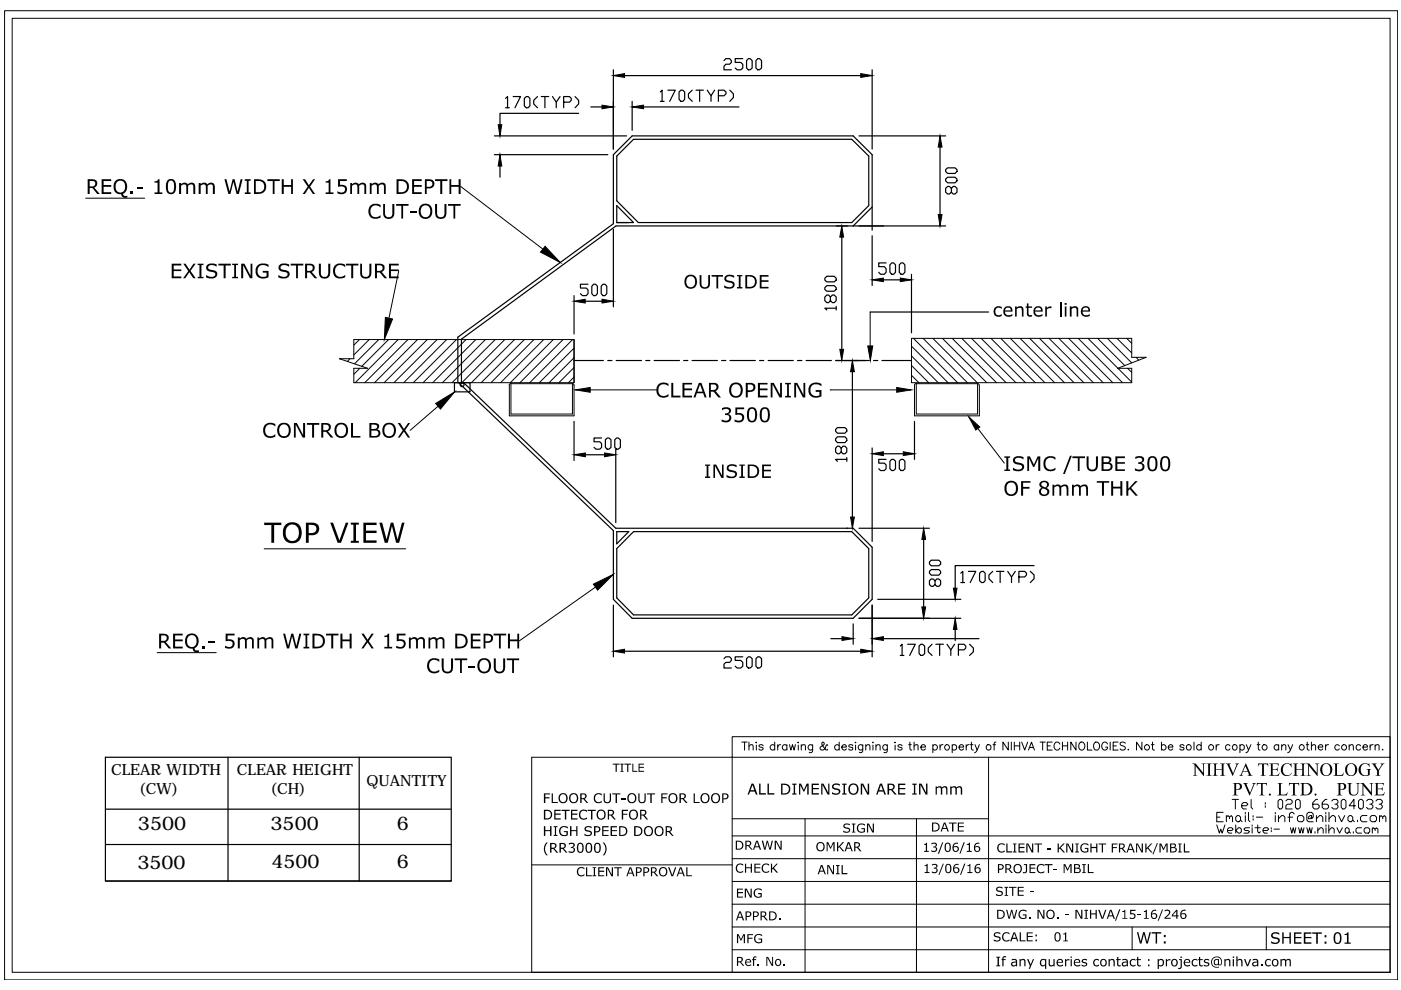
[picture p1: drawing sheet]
<svg xmlns="http://www.w3.org/2000/svg" width="297mm" height="210mm" viewBox="0 0 297 210" stroke-linecap="round" stroke-linejoin="round" font-family="sans-serif">
<defs><g id="words">
<g font-size="4">
<text x="29.3" y="175.9">3500</text>
<text x="57.4" y="175.9">3500</text>
<text x="84.1" y="175.9">6</text>
<text x="29.1" y="184.3">3500</text>
<text x="57.5" y="184.1">4500</text>
<text x="84.1" y="184">6</text>
</g>
<g font-size="3.3">
<text x="23.5" y="164.3">CLEAR WIDTH</text>
<text x="50.2" y="164.4">CLEAR HEIGHT</text>
<text x="77.7" y="166.6">QUANTITY</text>
<text x="29.4" y="168.3">(CW)</text>
<text x="57.3" y="168.4">(CH)</text>
</g>
</g></defs>
<!-- layer: 0 -->
<g fill="none" stroke="#000" stroke-width=".21">
<path d="M1 2.3h295.3v205.5h-295.3zM2.6 3.9h292.1v202.2h-292.1zM97.7 39.5l17.4 13.3M18.2 42h12.5M84.5 57.4l-2 10.1M72.2 76.1h-.1M74.2 76.1l-.5 .5M75 72h46.7v9.1h-46.7v-3h2.9l-5.9-2h3zM76.2 72l-1.2 1.2M76.3 78.1l-1.3 1.3M78.3 72l-3.3 3.3M80.3 72l-5.1 5.1"/>
<path d="M82.4 72l-5.7 5.7M84.4 72l-9.1 9.1M86.5 72l-9.2 9.1M88.5 72l-9.1 9.1M90.6 72l-9.2 9.1M92.7 72l-9.2 9.1M94.7 72l-9.1 9.1M96.8 72l-9.2 9.1M98.8 72l-9.1 9.1M100.9 72l-9.2 9.1M102.9 72l-9.1 9.1M105 72l-9.2 9.1"/>
<path d="M107 72l-9.1 9.1M109.1 72l-9.2 9.1M111.2 72l-9.2 9.1M113.2 72l-9.1 9.1M115.3 72l-9.2 9.1M117.3 72l-9.1 9.1M119.4 72l-9.2 9.1M121.4 72l-9.1 9.1M121.7 73.8l-7.4 7.3M121.7 75.8l-5.3 5.3M121.7 77.9l-3.2 3.2M121.7 80l-1.2 1.1"/>
<path d="M184.5 66.2v7.1M193.3 71.7h46.6v4.1h3.1l-6 2.3h2.9v3h-46.6zM193.3 79.6l1.5 1.5M193.3 77.5l3.6 3.6M193.3 75.5l5.6 5.6M193.3 73.4l7.7 7.7M193.7 71.7l9.3 9.4M195.7 71.7l9.4 9.4M197.8 71.7l9.4 9.4M199.8 71.7l9.4 9.4M201.9 71.7l9.4 9.4M203.9 71.7l9.4 9.4"/>
<path d="M206 71.7l9.4 9.4M208 71.7l9.4 9.4M210.1 71.7l9.4 9.4M212.2 71.7l9.3 9.4M214.2 71.7l9.4 9.4M216.3 71.7l9.4 9.4M218.3 71.7l9.4 9.4M220.4 71.7l9.4 9.4M222.4 71.7l9.4 9.4M224.5 71.7l9.4 9.4M226.6 71.7l9.3 9.4M228.6 71.7l9.4 9.4"/>
<path d="M230.7 71.7l9.2 9.3M232.7 71.7l5.8 5.8M234.8 71.7l5.1 5.2M236.8 71.7l3.1 3.1M238.9 71.7l1 1.1M239.1 78.1l.8 .8M240.9 75.8l.5 .6M242.9 75.8h.1M92.9 86.1l-5.9 5.1M108.3 81.3l-.3 .2v6.7h13.7v-6.5l-.4-.4M108.3 81.4h13.1v6.4h-13.1zM125.1 82.7h14"/>
<path d="M176 82.7h14.1M194.2 81.3l-.3 .4v6.5h13.7v-6.5l-.4-.4M194.3 81.4h13v6.4h-13zM207.3 90.8l5.6 7.4M56 116.4h30M33.3 138.4h12.5M126.2 124.5l-16.1 11.4M155.2 156.2h139.5v4.4h-139.5zM157.3 157.3h1.1M157.9 157.3v1.7M158.8 158.2l.4-.3 .4 .1 .1 1M158.8 157.3v1.7"/>
<path d="M160.4 157.3v.2zM160.4 158v1M161.8 158.1a.51 .51 0 0 0-.9 0l.3 .3 .5 .1 .1 .3a.51 .51 0 0 1-.9 0M164.3 158.1a.54 .54 0 0 0-.8 0 .54 .54 0 0 0 0 .8 .54 .54 0 0 0 .8-.1M164.3 157.3v1.7M164.9 157.9v1.1M165.5 157.9a.56 .56 0 0 0-.6 .5M166.8 158.1a.54 .54 0 0 0-.8 0 .54 .54 0 0 0 0 .8 .54 .54 0 0 0 .8-.1M166.8 157.9v1.1M167.4 157.9l.3 1.1 .3-1.1 .4 1.1 .3-1.1M169.2 157.3v.2zM169.2 158v1"/>
<path d="M169.9 158.2l.4-.3 .4 .1 .1 1M169.9 157.9v1.1M172.3 157.9v1.3a.45 .45 0 0 1-.7 .3M172.3 158.1a.54 .54 0 0 0-.8 0 .54 .54 0 0 0 0 .8 .54 .54 0 0 0 .8-.1M175.5 158.1l-.2-.2-.3 .6a.57 .57 0 0 1-.6 .6 .57 .57 0 0 1-.5-.6l.8-.6a.33 .33 0 0 0-.2-.6l-.2 .1a1.42 1.42 0 0 0 .7 1.5l.4 .1 .1-.1M177.9 158.1a.54 .54 0 0 0-.8 0 .54 .54 0 0 0 0 .8 .54 .54 0 0 0 .8-.1M177.9 157.3v1.7M178.5 158.4h1a.52 .52 0 0 0-.8-.5 .52 .52 0 0 0-.1 .9 .51 .51 0 0 0 .9 0M180.8 158.1a.47 .47 0 0 0-.4-.2 .47 .47 0 0 0-.4 .2l.2 .3 .6 .1v.3a.47 .47 0 0 1-.4 .2 .47 .47 0 0 1-.4-.2M181.4 157.3v.2zM181.4 158v1M182.9 157.9l-.1 1.5-.2 .2-.4-.1"/>
<path d="M182.9 158.1a.54 .54 0 0 0-.8 0 .54 .54 0 0 0 0 .8 .54 .54 0 0 0 .8-.1M183.6 158.2l.3-.3 .5 .1v1M183.6 157.9v1.1M185.1 157.3v.2zM185.1 158v1M185.7 158.2l.4-.3 .4 .1 .1 1M185.7 157.9v1.1M188.1 157.9l-.1 1.5-.2 .2-.4-.1M188.1 158.1a.54 .54 0 0 0-.8 0 .54 .54 0 0 0 0 .8 .54 .54 0 0 0 .8-.1M189.8 157.3v.2zM189.8 158v1M191.3 158.1a.51 .51 0 0 0-.9 0l.2 .3 .6 .1 .1 .3a.51 .51 0 0 1-.9 0"/>
<path d="M192.7 157.9h.5M192.9 157.3v1.4l.1 .2 .3 .1M193.8 158.2l.4-.3 .4 .1v1M193.8 157.3v1.7M195.2 158.4h1a.5 .5 0 0 0-.5-.5 .5 .5 0 0 0-.5 .6 .52 .52 0 0 0 .4 .5 .52 .52 0 0 0 .6-.2M197.8 158.1a.54 .54 0 0 1 .8 0 .54 .54 0 0 1 0 .8 .54 .54 0 0 1-.8-.1M197.8 157.9v1.7M199.3 157.9v1.1M199.9 157.9a.56 .56 0 0 0-.6 .5M201.9 158.1a.52 .52 0 0 1 .8 0 .52 .52 0 0 1 0 .7 .52 .52 0 0 1-.8 0M201.9 157.9v1.7M203.3 158.4h1a.5 .5 0 0 0-.6-.5 .5 .5 0 0 0-.4 .6 .52 .52 0 0 0 .4 .5 .52 .52 0 0 0 .6-.2"/>
<path d="M204.9 157.9v1.1M205.5 157.9a.56 .56 0 0 0-.6 .5M205.7 157.9h.6M206 157.3v1.4v.2l.4 .1M206.7 157.9l.5 1.1 .4-1.1M207.2 159l-.6 .6M210.5 157.9h.6M211.2 157.3l-.3 .1-.1 .3v1.3M213.8 157.3v1.7l-1.2-1.7v1.7M214.4 157.3v1.7M215.1 157.3v1.7M215.1 158.1h1.1"/>
<path d="M216.2 157.3v1.7M216.6 157.3l.7 1.7 .6-1.7M218.1 159l.6-1.7 .6 1.7M218.3 158.5h.8M220.5 157.3h1.1M221.1 157.3v1.7M222 158.1h.7M223.1 157.3h-1.1v1.7h1.1M224.7 157.8a.63 .63 0 0 0-.7-.5 .63 .63 0 0 0-.5 .7v.4a.63 .63 0 0 0 .5 .6 .63 .63 0 0 0 .7-.4M225.3 158.1h1.1M225.3 157.3v1.7M226.4 157.3v1.7"/>
<path d="M228.1 157.3v1.7l-1.1-1.7v1.7M228.9 157.6l.1-.2a.8 .8 0 0 1 1 .4 .8 .8 0 0 1-.2 1l-.3 .2a.87 .87 0 0 1-.8-.5 .87 .87 0 0 1 .2-.9zM230.5 157.3v1.7h1M232 157.6l.2-.2a.8 .8 0 0 1 .9 .4 .8 .8 0 0 1-.1 1l-.3 .2a.9 .9 0 0 1-.7-1.4zM234.8 157.8a.63 .63 0 0 0-.7-.5 .63 .63 0 0 0-.5 .7v.4a.61 .61 0 0 0 .6 .6 .61 .61 0 0 0 .6-.6h-.4M235.4 157.3v1.7M236 158.1h.7M237.1 157.3h-1.1v1.7h1.1M238.6 157.6a.6 .6 0 0 0-.6-.3 .6 .6 0 0 0-.5 .5l.1 .2 .8 .3 .2 .5a.69 .69 0 0 1-1.1 0M239.1 158.9h.2zM242.1 157.3v1.7l-1.1-1.7v1.7M244.1 157.9h.6"/>
<path d="M244.3 157.3v1.4l.1 .2 .4 .1M246.3 158.1a.54 .54 0 0 1 .8 0 .54 .54 0 0 1 0 .8 .54 .54 0 0 1-.8-.1M246.3 157.3v1.7M247.7 158.4h1a.52 .52 0 0 0-.8-.5 .52 .52 0 0 0-.1 .9 .51 .51 0 0 0 .9 0M251 158.1a.5 .5 0 0 0-.4-.2 .5 .5 0 0 0-.5 .2l.3 .3 .6 .1v.3a.5 .5 0 0 1-.4 .3 .5 .5 0 0 1-.5-.3M253.2 157.3v1.7M254.7 158.1a.54 .54 0 0 0-.8 0 .54 .54 0 0 0 0 .8 .54 .54 0 0 0 .8-.1M254.7 157.3v1.7M257.9 157.9v1.1M258.5 157.9a.52 .52 0 0 0-.6 .5M260.8 158.1a.52 .52 0 0 0-.8 0 .52 .52 0 0 0 0 .7 .52 .52 0 0 0 .8 0M262.9 158.1a.52 .52 0 0 1 .8 0 .52 .52 0 0 1 0 .7 .52 .52 0 0 1-.8 0"/>
<path d="M262.9 157.9v1.7M264.2 157.9l.5 1.1 .5-1.1M264.7 159l-.3 .5-.2 .1M266.5 157.9h.6M266.8 157.3v1.4l.1 .2 .3 .1M271.1 158.1a.54 .54 0 0 0-.8 0 .54 .54 0 0 0 0 .8 .54 .54 0 0 0 .8-.1M271.1 157.9v1.1M271.7 158.2l.4-.3 .4 .1 .1 1M271.7 157.9v1.1M273.1 157.9l.5 1.1 .5-1.1M273.6 159l-.3 .5-.3 .1M276.9 157.9h.6"/>
<path d="M277.2 157.3v1.4v.2l.4 .1M278 158.2l.5-.3 .3 .1 .1 1M278 157.3v1.7M279.5 158.4h1a.52 .52 0 0 0-.8-.5 .52 .52 0 0 0-.1 .9 .51 .51 0 0 0 .9 0M281.1 157.9v1.1M281.7 157.9a.52 .52 0 0 0-.6 .5M284 158.1a.54 .54 0 0 0-.8 0 .54 .54 0 0 0 0 .8 .54 .54 0 0 0 .8-.1M286 158.2l.5-.3 .4 .1v1M286 157.9v1.1M288.5 158.1a.52 .52 0 0 0-.8 0 .52 .52 0 0 0 0 .7 .52 .52 0 0 0 .8 0M289 158.4h.9a.5 .5 0 0 0-.5-.5 .5 .5 0 0 0-.4 .6 .52 .52 0 0 0 .4 .5 .52 .52 0 0 0 .5-.2M290.5 157.9v1.1"/>
<path d="M291.1 157.9a.56 .56 0 0 0-.6 .5M291.5 158.2l.4-.3 .5 .1v1M291.5 157.9v1.1M293.1 158.9h.1zM155.2 177.2h139.5M155.2 173.6h54.4M170.7 173.6v32.5M194.3 173.6v32.5M209.6 160.6v45.5M258 174.9l.5 1.7 .3-.8 .3 .8 .6-1.7M258 173.3h.7M259.3 172.2h-1.3v2h1.3"/>
<path d="M260 173.3l.4-.4 .3 .4v.3M260 172.9v1.3M260.3 176.1h.9l.3-.3-.3-.3h-.6l-.3 .3v.5l.3 .3h.6M260.7 173.3l.3-.4 .3 .4v.9M261.2 169.5h1.4M261.9 169.5v2M262 176.1l.6-.6h.3l.3 .3v.5l-.3 .3h-.3zM262 174.9v1.7M262.3 172.9h.4l.3 .4v.6l-.3 .3h-.4l-.3-.3v-.6zM263 173.9l.4 .3M263.3 170.8h.9l.4-.3-.4-.3h-.6l-.3 .3v.7l.3 .3h.6M264 172.2v.4"/>
<path d="M264 172.9v1.3M264.7 172.2v1.7l.3 .3M264.9 175.5h-.9l-.3 .3 .3 .3h.6l.3 .2-.3 .3h-.9M265.3 169.5v1.7l.3 .3M265.5 174.9v.3M265.5 175.5v1.1M265.7 172.9v.4M265.7 173.6v.3M266.1 175.5h1.1M266.4 173.3h1.3M266.7 174.9v1.4l.3 .3 .2-.3M267.8 176.1h.9l.3-.3-.3-.3h-.6l-.3 .3v.5l.3 .3h.6"/>
<path d="M268.3 170.2v.3M268.3 170.8v.4M269.5 175.5v.3M269.5 176.1v.2M270.1 175.8h1.2M270.4 172.2v.4M270.4 172.9v1.3M271 169.8l.3-.3h.4l.2 .3v1.4l-.2 .3h-.4l-.3-.3zM271.1 173.6l.6-.7h.4l.3 .4v.9M271.1 172.9v1.3M272.6 169.8l.4-.3h.6l.4 .3v.4l-.4 .3h-.6l-.4 .3v.7h1.4M273.1 173.3h1"/>
<path d="M273.6 175.5l.3 1.1 .3-1.1 .3 1.1 .2-1.1M274.4 172.6l-.3-.4h-.4l-.3 .4v1.6M274.7 169.8l.3-.3h.3l.4 .3v1.4l-.4 .3h-.3l-.3-.3zM275.1 173.3l.3-.4h.7l.3 .4v.6l-.3 .3h-.7l-.3-.3zM275.3 175.5l.3 1.1 .3-1.1 .3 1.1 .3-1.1M277.1 175.5l.3 1.1 .3-1.1 .3 1.1 .2-1.1M278.1 173.3l-.4 .3h-.3v-.3l.3-.4h.4v.7l.3-.3v-.7l-.3-.4h-.7l-.3 .4v1.3l.3 .3h1M278.8 176.3v.3M279.1 173.6l.7-.7h.3l.4 .4v.9M279.1 172.9v1.3M279.4 169.5h-.4l-.7 .7v1l.4 .3h.7l.3-.3v-.4l-.3-.3h-1.1M279.4 176.1l.6-.6h.2l.3 .3v.8"/>
<path d="M279.4 175.5v1.1M281.1 172.2v.4M281.1 172.9v1.3M281.1 174.9v.3M281.1 175.5v1.1M281.3 169.5h-.3l-.7 .7v1l.4 .3h.6l.4-.3v-.4l-.4-.3h-1M281.7 176.1l.6-.6h.3l.3 .3v.8M281.7 174.9v1.7M281.8 173.6l.6-.7h.4l.3 .4v.9M281.8 172.2v2M282.4 169.8l.3-.3h.7l.3 .3v.4l-.3 .3h-.4M283.4 170.5l.3 .3v.4l-.3 .3h-.7l-.3-.3"/>
<path d="M283.5 175.5l.5 1.1 .6-1.1M283.8 172.9l.6 1.3 .7-1.3M284.4 169.8l.3-.3h.3l.4 .3v1.4l-.4 .3h-.3l-.3-.3zM285.5 175.5h.3l.2 .3v.5l-.2 .3h-.3l-.3-.3v-.5zM285.8 173.3l.3-.4h.4l.3 .4v.6l-.3 .3h-.4l-.3-.3zM286 176.3l.3 .3M286.8 173.9l.3 .3M286.9 176.3v.3M287.4 170.8h-1.4l1.1-1.3v2M287.8 173.9v.3M288 169.8l.4-.3h.3l.4 .3v1.4l-.4 .3h-.3l-.4-.3zM288.7 175.5h-.9l-.3 .3v.5l.3 .3h.9"/>
<path d="M289.2 175.8l.3-.3h.6l.3 .3v.5l-.3 .3h-.6l-.3-.3zM289.7 169.8l.4-.3h.6l.4 .3v.4l-.4 .3h-.3M289.8 172.9h-1l-.3 .4v.6l.3 .3h1M290.7 170.5l.4 .3v.4l-.4 .3h-.6l-.4-.3M290.8 172.9h.7l.3 .4v.6l-.3 .3h-.7l-.3-.3v-.6zM291 175.8l.3-.3 .2 .3v.3M291 175.5v1.1M291.5 175.8l.3-.3 .3 .3v.8M291.7 169.8l.4-.3h.6l.4 .3v.4l-.4 .3h-.3M292.5 173.3l.3-.4 .4 .4v.3M292.5 172.9v1.3M292.7 170.5l.4 .3v.4l-.4 .3h-.6l-.4-.3"/>
<path d="M293.2 173.3l.3-.4 .3 .4v.9M294.7 160.6v45.5M112.7 183.4h42.5M155.2 191.7h139.5M155.2 186.9h139.5M155.2 182.1h139.5M155.2 196.5h139.5M240 196.5v4.9M268.5 196.5v4.9M155.2 206.1v-45.5h-42.5v45.5h182M155.2 201.4h139.5"/>
<circle cx="200.8" cy="158.4" r=".55"/>
<circle cx="209.6" cy="158.4" r=".56"/>
<circle cx="243.2" cy="158.4" r=".56"/>
<circle cx="252" cy="158.4" r=".56"/>
<circle cx="256.8" cy="158.4" r=".56"/>
<circle cx="261.8" cy="158.4" r=".55"/>
<circle cx="268.1" cy="158.4" r=".56"/>
<circle cx="276" cy="158.4" r=".56"/>
<circle cx="285" cy="158.4" r=".56"/>
</g>
<g fill="#000">
<path d="M29.1 39.6h1.3v.3h-1.3zM47.6 38h.4l.7 2.6 .6-2.6h.4l.7 2.6 .6-2.6h.4l-.8 3.1h-.4l-.7-2.5-.6 2.5h-.5zM56.7 38h2.6v.4h-1.1v2.7h-.4v-2.7h-1.1zM64.2 38h.5l.8 1.3 .9-1.3h.4l-1.1 1.6 1.1 1.5h-.5l-.8-1.3-.9 1.3h-.4l1-1.5zM92.2 38h2.7v.4h-1.1v2.7h-.5v-2.7h-1.1zM21.5 38h2.1v.4h-1.6v.8h1.6v.4h-1.6v1.2h1.6v.3h-2.1zM27.7 40.5h.5v.6h-.5zM32.8 38.4h.4l.3-.4h.3v2.8h.6v.3h-1.6v-.3h.6v-2.1h-.6zM36.4 55.9h2v.4h-1.6v.8h1.6v.4h-1.6v1.1h1.6v.4h-2zM38 38.8h.4v.3l.4-.3h.6a.37 .37 0 0 0 .6 .1l.8-.2 .4 .3 .2 .5v1.6h-.4v-1.7l-.3-.3h-.4l-.4 .3v1.7h-.4v-1.7a.6 .6 0 0 0-1.1 0v1.7h-.4zM38.9 55.9h.4l.9 1.3 .8-1.3h.5l-1.1 1.5 1.1 1.6h-.5l-.9-1.3-.8 1.3h-.5l1.1-1.5zM41.9 55.9h1.2v.3h-.4v2.5h.4v.3h-1.2v-.3h.4v-2.5h-.4z"/>
<path d="M42.1 38.8h.4v.3l.5-.3h.6a.37 .37 0 0 0 .6 .1l.8-.2 .4 .3 .2 .5v1.6h-.5v-1.7l-.2-.3h-.4l-.5 .3v1.7h-.4v-1.7a.6 .6 0 0 0-1.1 0v1.7h-.4zM43.9 56.2l.6-.3 1.4 .1v.5l-.6-.3h-.7l-.4 .3-.1 .3 .3 .3 1.4 .4 .3 .4v.4l-.3 .5-.6 .2h-.8l-.7-.2v-.5l.5 .3 .9 .1 .5-.2v-.3a.93 .93 0 0 0-1.1-.6l-.7-.5-.1-.4zM46.3 55.9h2.6v.4h-1.1v2.7h-.4v-2.7h-1.1zM49.2 55.9h1.3v.3h-.5v2.5h.5v.3h-1.3v-.3h.5v-2.5h-.5zM51.9 38h1.2v.3h-.4v2.5h.4v.3h-1.2v-.3h.4v-2.5h-.4zM51.1 55.9h.7l1.3 2.5v-2.5h.4v3.1h-.5l-1.4-2.8v2.8h-.5zM54.5 56.4l.9-.5h.8l.7 .2v.5l-.9-.4h-.7l-.4 .3-.3 .6 .1 1.1 .8 .5 1-.1v-.8h-.8v-.4h1.2v1.4l-1 .3-1.2-.3-.4-.5-.1-.4v-.8zM59.2 56.2l.6-.3 1.5 .1v.5l-.5-.2-.8-.1-.4 .2-.1 .5 .3 .2 1.4 .5 .2 .6-.1 .4-.6 .4h-1l-.7-.2v-.5l.9 .4h.7l.4-.4a.76 .76 0 0 0-1-.7l-.4-.1-.5-.3v-.7zM59.7 38h.5v1.2h1.5v-1.2h.4v3.1h-.4v-1.5h-1.5v1.5h-.5zM61.6 55.9h2.7v.4h-1.1v2.7h-.4v-2.7h-1.2zM67.6 55.9h.4v2.2l.2 .4 .3 .2h.6l.4-.3 .1-.4v-2.1h.4v2.3l-.5 .7-1.1 .1-.6-.4-.2-.7zM69 38.4l.6-.1 .2-.3h.3v2.8h.6v.3h-1.7v-.3h.7v-2.1h-.7z"/>
<path d="M70.9 56.4l.9-.5h.7l.7 .2v.5l-.9-.4-.7 .1-.4 .4-.2 .5 .2 1 .3 .4 .8 .1 .9-.4v.5l-.7 .2h-.7l-.8-.3-.4-.9 .1-.9zM71.7 38h1.8v.4h-1.4v.8l.9 .1 .5 .4v.9l-.6 .5-.8 .1-.6-.2v-.5l1 .3 .4-.1 .3-.4-.1-.5-.3-.2h-1.1zM73.4 55.9h2.6v.4h-1.1v2.7h-.4v-2.7h-1.1zM74.3 38.8h.3v.3l.7-.4 .4 .1a.39 .39 0 0 0 .4 .3 .39 .39 0 0 0 .4-.3l.6-.1 .4 .3 .1 .3v1.8h-.3v-1.7l-.3-.3-.8 .2v1.8h-.4l-.1-1.6a.59 .59 0 0 0-.5-.4 .59 .59 0 0 0-.6 .3v1.7h-.3zM76.4 55.9h.4v2.1l.1 .5 .4 .2h.5l.4-.3 .1-.3v-2.2h.4v2.3l-.5 .8h-1.1l-.6-.4-.1-.4zM78.5 43.6l.7-.4h.8l.7 .3v.5l-.8-.5-.9 .2-.3 .3-.2 .6 .1 .8 .4 .5 .9 .1 .8-.4v.5l-.7 .3h-.8l-.8-.5-.3-.6v-.8zM78.4 38.8h.4v.3l.6-.4 .5 .1a.29 .29 0 0 0 .3 .3 .29 .29 0 0 0 .3-.2l.7-.2 .5 .3 .1 .3v1.8h-.4v-1.7l-.2-.3-.9 .2v1.8h-.4v-1.6a.59 .59 0 0 0-.5-.4 .59 .59 0 0 0-.6 .3v1.7h-.4zM81.2 43.3h.4l.1 2.3 .4 .4h.6l.4-.2 .1-.3v-2.2h.4v2.3l-.5 .7-1.1 .1-.6-.4-.2-.5zM82.5 55.9h2v.4h-1.6v.8h1.6v.4h-1.6v1.1h1.6v.4h-2zM84 43.3h2.6v.3h-1.1v2.7h-.4v-2.7h-1.1zM86.9 44.8h1.3v.4h-1.3zM87.4 38h2v.4h-1.6v.8h1.6v.4h-1.6v1.2h1.6v.3h-2z"/>
<path d="M92.2 43.3h.5v2.1l.1 .4 .4 .2h.5l.4-.2 .1-.4v-2.1h.5l-.1 2.3-.5 .7-1.1 .1-.6-.5-.2-.7zM95 43.3h2.7v.3h-1.2v2.7h-.4v-2.7h-1.1zM95.3 38h.4v1.2h1.5v-1.2h.5v3.1h-.5v-1.5h-1.5v1.5h-.4zM150.9 58.3h2.4v.4h-1v2.5h-.4v-2.5h-1zM148.3 58.3h.4v2l.1 .3 .5 .3 .6-.1 .2-.3 .1-2.2h.3v2.2l-.5 .6-.9 .1-.6-.5zM153.8 58.5l.7-.3 1.2 .2v.5l-.8-.3h-.6l-.2 .2a.62 .62 0 0 0 .2 .7 .62 .62 0 0 0 .6 0l.5 .2 .3 .3 .1 .4-.2 .4-.6 .4h-.8l-.7-.2v-.5l1 .4 .6-.1 .2-.2a.63 .63 0 0 0-.2-.6 .63 .63 0 0 0-.7-.1l-.6-.2-.2-.4v-.4zM156.3 58.3h1.1v.3h-.4v2.3h.4v.3h-1.1v-.3h.3v-2.3h-.3zM161.1 58.3h1.8v.4h-1.4v.7h1.4v.4h-1.4v1h1.4v.4h-1.8zM210.8 65.3l.7-.4 .9 .2v.4l-.8-.3-.4 .3-.2 .3v.5l.2 .4 .8 .1 .4-.2v.4l-.9 .2-.7-.5-.1-.5zM215.2 65h.4v.2l.4-.3 .8 .2 .2 .4v1.6h-.3v-1.3l-.3-.5h-.4l-.4 .2v1.6h-.4zM217.7 64.3h.4v.7h.7v.3h-.7v1.4l.2 .1h.5l-.1 .3h-.6l-.3-.3-.1-1.5h-.2v-.3h.2zM221.6 65h.4v.3l.5-.3h.4v.3h-.6l-.3 .3v1.5h-.4z"/>
<path d="M226.8 65h.4v.2l.5-.3h.4l.4 .3 .1 1.9h-.3v-1.4a.57 .57 0 0 0-.5-.5 .57 .57 0 0 0-.6 .3v1.6h-.4zM56.1 90.1l.9-.5h.7l.7 .3v.5l-.7-.4h-.8l-.5 .5-.2 .5 .1 .7 .3 .6 1 .2 .8-.4v.5l-1.2 .3-.6-.2-.5-.3-.3-.8v-.7zM62.3 89.7h.6l1.4 2.5v-2.5h.4v3.1h-.5l-1.5-2.8v2.8h-.4zM65.1 89.7h2.6v.4h-1.1v2.7h-.4v-2.7h-1.1zM74.4 89.7h.4v2.7h1.6v.4h-2zM84.3 89.7h.5l.8 1.3 .9-1.3h.5l-1.1 1.5 1.1 1.6h-.5l-.9-1.3-.8 1.3h-.5l1.1-1.5zM139.6 81.5l.9-.4h.6l.6 .3v.5l-.7-.4-.9 .1-.4 .4-.1 .7 .1 .7 .4 .4 .7 .2 .9-.4v.5l-.7 .2h-.6l-.9-.5-.3-.6-.1-.7zM142.3 81.2h.4v2.7h1.6v.4h-2zM144.7 81.2h2v.3h-1.6v.9h1.6v.3h-1.6v1.2h1.6v.4h-2zM153.1 86.5l1.2-.2 .6 .3v.8l-.5 .4 .5 .3 .2 .6-.2 .5-.4 .3-.8 .1-.7-.2v-.5l.6 .3h.6l.3-.2 .1-.7-.4-.3h-.5v-.3l.6-.1 .2-.3a.65 .65 0 0 0-.4-.6 .65 .65 0 0 0-.7 .1l-.3 .2zM155.9 86.4h1.9v.4h-1.5v.8h.9l.5 .5v.8l-.5 .6-.8 .1-.7-.2v-.5l.6 .3h.6l.5-.5-.1-.5-.3-.2h-1.1zM160.7 81.2h2v.3h-1.6v.9h1.6v.3h-1.6v1.2h1.6v.4h-2z"/>
<path d="M163.4 81.2h.6l1.4 2.5v-2.5h.4v3.1h-.5l-1.5-2.8v2.8h-.4zM166.5 81.2h1.2v.3h-.4v2.4h.4v.4h-1.2v-.4h.4v-2.4h-.4zM168.4 81.2h.6l1.3 2.5v-2.5h.4v3.1h-.5l-1.4-2.8v2.8h-.4zM171.8 81.6l1-.5 .9 .1 .5 .2v.5l-.9-.4h-.8l-.4 .3-.3 .6 .2 1 .3 .4 .5 .2 .9-.2v-.7h-.8v-.4h1.3l-.1 1.4-.7 .2h-.7l-1-.5-.3-.7v-.7zM212.9 96.8h1.3v.3h-.4v2.5h.4v.3h-1.3v-.3h.5v-2.5h-.5zM214.9 97.1l.7-.4h.8l.6 .2v.5l-.8-.3-.8 .1a.52 .52 0 0 0-.1 .7 .52 .52 0 0 0 .7 .2l.7 .1 .3 .3 .1 .7-.1 .3-.3 .3-.7 .1-1.2-.2v-.5l.8 .4 .9-.2a.56 .56 0 0 0 .1-.7 .56 .56 0 0 0-.7-.2l-1-.4-.1-.4zM217.8 96.8h.6l.8 1.7 .8-1.7h.6v3.1h-.5v-2.7l-.8 1.8h-.3l-.8-1.8v2.7h-.4zM221.5 97.3l.9-.6h.7l.7 .3v.5l-.7-.4h-.8l-.4 .3-.2 .5v.9l.4 .6 .9 .2 .8-.4v.4l-1.2 .3-.6-.1-.4-.3-.4-.8v-.8zM226.9 96.6h.3l-1.4 3.9h-.4zM227.4 96.8h2.6v.3h-1.1v2.8h-.4v-2.8h-1.1zM230.4 96.8h.4v2.1l.2 .4 .3 .3h.6l.3-.3 .2-.4v-2.1h.4l-.1 2.2-.3 .7-1 .2-.8-.4-.2-.7zM236.5 96.8h2v.3h-1.6v.9h1.6v.3h-1.6v1.2h1.6v.4h-2z"/>
<path d="M240.7 96.9l.9-.2 .5 .1 .4 .3v.7l-.5 .4 .5 .3 .2 .6-.2 .4-.6 .4-1.2-.1-.1-.5 .6 .3h.5l.4-.3 .1-.7-.3-.2h-.6v-.4l.7-.1 .1-.3a.73 .73 0 0 0-.5-.6 .73 .73 0 0 0-.7 .2l-.2 .1zM56 110.8h3.6v.5h-1.5v3.8h-.6v-3.8h-1.5zM70 110.8h.6l1.4 3.8 1.3-3.8h.6l-1.6 4.3h-.7zM74.4 110.8h1.7v.4h-.6v3.5h.6v.4h-1.7v-.4h.5v-3.5h-.5zM77 110.8h2.8v.5h-2.2v1.2h2.2v.5h-2.2v1.6h2.2v.5h-2.8zM80.4 110.8h.6l1 3.6 .8-3.6h.6l.9 3.6 .9-3.6h.6l-1.2 4.3h-.6l-.9-3.6-.9 3.6h-.6zM149.5 98.5h1.1v.2h-.4v2.3h.4v.3h-1.1v-.3h.3v-2.3h-.3zM151.3 98.5h.5l1.3 2.3v-2.3h.3v2.8h-.4l-1.4-2.5v2.5h-.3zM154.2 98.8l.8-.4 1.2 .2v.5l-.8-.4-.6 .1-.3 .2a.66 .66 0 0 0 .9 .7l.8 .4 .1 .6-.2 .3-.6 .4h-.8l-.6-.2v-.5l.7 .3h.8a.44 .44 0 0 0 .3-.5 .44 .44 0 0 0-.5-.4l-.8-.1-.4-.3-.1-.7zM156.8 98.5h1.1v.2h-.4v2.3h.4v.3h-1.1v-.3h.3v-2.3h-.3zM161.6 98.5h1.8v.3h-1.4v.8h1.4v.3h-1.4v1.1h1.4v.3h-1.8zM216.5 102h2v.3h-1.6v.9h1.4v.4h-1.4v1.5h-.4z"/>
<path d="M223.1 102.8h.4v.2l.5-.3h.5a.41 .41 0 0 0 .7 .2l.8-.2 .4 .2 .1 .5v1.7h-.4v-1.7l-.3-.3-.8 .3v1.7h-.4v-1.7a.62 .62 0 0 0-.5-.3 .62 .62 0 0 0-.6 .3v1.7h-.4zM227.3 102.8h.4v.2l.4-.3h.6a.41 .41 0 0 0 .6 .2l.9-.2 .3 .2 .2 .5v1.7h-.4v-1.7l-.4-.3-.7 .3v1.7h-.4v-1.7a.62 .62 0 0 0-.6-.3 .62 .62 0 0 0-.5 .3v1.7h-.4zM232.5 102h2.7v.3h-1.1v2.8h-.5v-2.8h-1.1zM235.6 102h.4v1.2h1.5v-1.2h.5v3.1h-.5v-1.5h-1.5v1.5h-.4zM238.8 102h.4v1.6l1.5-1.6h.5l-1.4 1.4 1.5 1.7h-.6l-1.2-1.4-.3 .3v1.1h-.4zM36.7 134.4h2v.3h-1.6v.9h1.6v.4h-1.6v1.1h1.6v.4h-2zM42.9 136.9h.4v.6h-.4zM44.2 135.9h1.3v.4h-1.3zM47.8 134.4h1.9v.3h-1.4v.9h.8l.6 .5v.7l-.5 .6-.9 .1-.6-.1v-.5l1 .3 .3-.1 .3-.5v-.3l-.3-.3h-1.2zM50.4 135.2h.4v.2l.6-.3 .6 .1a.31 .31 0 0 0 .3 .2 .31 .31 0 0 0 .3-.2l.6-.1 .5 .2 .1 .3v1.9h-.4v-1.5a.55 .55 0 0 0-.5-.5 .55 .55 0 0 0-.6 .5v1.5h-.4v-1.6v-.3l-.3-.1-.8 .2v1.8h-.4zM54.6 135.2h.3v.2l.7-.3 .5 .1a.31 .31 0 0 0 .3 .2 .31 .31 0 0 0 .3-.2l.7-.1 .4 .2 .2 .3v1.9h-.4v-1.5a.55 .55 0 0 0-.6-.5 .55 .55 0 0 0-.5 .5v1.5h-.4l-.1-1.6a.59 .59 0 0 0-.5-.5 .59 .59 0 0 0-.6 .3v1.8h-.3zM60 134.4h.5l.6 2.5 .7-2.5h.4l.6 2.6 .7-2.6h.4l-.8 3.1h-.5l-.7-2.6-.6 2.6h-.5z"/>
<path d="M64.3 134.4h1.3v.3h-.4v2.4h.4v.4h-1.3v-.4h.5v-2.4h-.5zM69.1 134.4h2.7v.3h-1.1v2.8h-.5v-2.8h-1.1zM72.2 134.4h.4v1.2h1.5v-1.2h.4v3.1h-.4v-1.5h-1.5v1.5h-.4zM76.6 134.4h.5l.8 1.2 .9-1.2h.4l-1 1.5 1 1.6h-.4l-.9-1.3-.9 1.3h-.4l1.1-1.6zM81.5 134.8h.2a.45 .45 0 0 0 .5-.4h.3v2.7h.6v.4h-1.6v-.4h.6v-2h-.6zM84.1 134.4h1.9v.3h-1.5v.9h1l.5 .5-.1 .8-.6 .6h-.8l-.5-.1v-.5l1 .3 .4-.2 .2-.4-.1-.5-.3-.2-1.1 .1zM86.7 135.2h.4v.2l.6-.3 .6 .1a.45 .45 0 0 0 .7-.1h.7l.3 .4 .1 2h-.4v-1.5a.55 .55 0 0 0-.6-.5 .55 .55 0 0 0-.5 .5v1.5h-.4v-1.5a.58 .58 0 0 0-.5-.6 .58 .58 0 0 0-.6 .3v1.8h-.4zM90.8 135.2h.4v.2l.7-.3 .5 .1a.45 .45 0 0 0 .8-.1h.6l.4 .4v2h-.3v-1.5a.55 .55 0 0 0-.6-.5 .55 .55 0 0 0-.5 .5v1.5h-.4l-.1-1.5a.58 .58 0 0 0-.4-.6 .58 .58 0 0 0-.7 .3v1.8h-.4zM96.4 139.6h2.7v.4h-1.2v2.7h-.4v-2.7h-1.1zM99.8 134.4h2.1v.3h-1.7v.9h1.7v.4h-1.7v1.1h1.7v.4h-2.1zM104.6 134.4h2.7v.3h-1.1v2.8h-.4v-2.8h-1.2zM107.7 134.4h.4v1.2h1.6v-1.2h.4v3.1h-.4v-1.5h-1.6v1.5h-.4z"/>
<path d="M107.4 139.6h2.7v.4h-1.1v2.7h-.4v-2.7h-1.2zM90.9 140l.8-.4h.7l.7 .2v.5l-.6-.4-.9 .1-.4 .3-.2 .6 .1 .8 .4 .6 .8 .1 .8-.4v.5l-1.2 .3-1-.4-.3-.9v-1zM93.6 139.6h.5v2.1l.1 .5 .4 .2h.6l.4-.4v-2.4h.5l-.1 2.3-.5 .7-.9 .2-.7-.4-.3-.9zM99.4 141.2h1.3v.3h-1.3zM104.7 139.6h.4v2.2l.2 .4 .3 .2h.6l.3-.2 .2-.4v-2.2h.4v2.3l-.5 .7-.9 .2-.8-.4-.2-.8zM115.3 168.2h1.3v.2h-1v.6h.9v.3h-.9v1h-.3zM115.3 175.2h.3v.8h1v-.8h.3v2h-.3v-1h-1v1h-.3zM117.4 175.2h.8v.2h-.3v1.6h.3v.2h-.8v-.2h.2v-1.6h-.2zM117 168.2h.2v1.8h1.1v.3h-1.3zM117.5 171.7h1.4v.2h-1.1v.6h1.1v.2h-1.1v.8h1.1v.3h-1.4zM118.8 175.4l.5-.2 1.1 .1v.4l-.6-.3h-.5l-.5 .6 .1 .7 .6 .4 .6-.1v-.6h-.6v-.2h.9v.9l-1.1 .2-.6-.4-.2-.9zM119 171.7h1.8v.2h-.7v1.9h-.3v-1.9h-.8z"/>
<path d="M120.6 178.8l.4-.1 .7 .1 .2 .5-.4 .3 .4 .4v.5l-.2 .2-.3 .1-.8-.1v-.3l.3 .2 .7-.2v-.5l-.6-.1v-.2l.2-.1a.34 .34 0 0 0 .3-.5 .34 .34 0 0 0-.5-.1l-.4 .2zM121.1 171.7h1.3v.2h-1.1v.6h1.1v.2h-1.1v.8h1.1v.3h-1.3zM120.9 175.2h.3v.8h1v-.8h.2v2h-.2v-1h-1v1h-.3zM122.9 172.1l.7-.5 .9 .2v.4l-.5-.3h-.6l-.4 .7 .1 .6 .3 .3 .6 .1 .5-.3v.3l-.6 .2-.8-.2-.3-.5zM124 175.4l.4-.2h.7l.3 .1v.3l-.5-.2h-.4a.3 .3 0 0 0-.3 .3 .3 .3 0 0 0 .3 .3l.8 .2 .2 .4v.3l-.5 .4-1.1-.2v-.3l.5 .2h.4a.37 .37 0 0 0 .4-.4 .37 .37 0 0 0-.5-.3l-.7-.2-.1-.4zM124.6 171.7h1.7v.2h-.7v1.9h-.3v-1.9h-.7zM126.1 168.5l.5-.3 1 .1v.4l-.4-.3h-.6l-.4 .4v.3v.5l.2 .4 .6 .1 .6-.3v.3l-1 .2-.6-.4-.1-1zM127.8 178.6h.3l.2 .2 .3 1-.1 .8-.4 .7h-.3l.4-.6 .2-1-.3-.7zM127.7 175.2h1.3v.2h-1.1v.6h1.1v.2h-1.1v.8h1.1v.2h-1.3zM128 168.2h.2v1.5l.4 .4 .6-.2 .1-1.7h.2v1.5l-.3 .5-.7 .1-.5-.4zM129.5 175.2h1.3v.2h-1v.6h1v.2h-1v.8h1v.2h-1.3zM129.9 161.9h1.5v.2h-.6v1.5h-.3v-1.5h-.6z"/>
<path d="M129.8 168.2h1.7v.2h-.7v1.9h-.3v-1.9h-.7zM131.5 161.9h.7v.2h-.2v1.4h.2v.1h-.7v-.1h.2v-1.4h-.2zM131.7 169.2h.9v.3h-.9zM131.8 171.7h1.3v.2h-1v.6h.9v.2h-.9v1.1h-.3zM132.4 161.9h1.4v.2h-.6v1.5h-.2v-1.5h-.6zM134.1 161.9h.2v1.5h.8v.2h-1zM135.4 161.9h1.1v.2h-.9v.5h.9v.2h-.9v.6h.9v.2h-1.1zM135.3 168.2h.3v1.5l.4 .4 .6-.2 .1-1.7h.2v1.5l-.3 .5-.8 .1-.4-.4zM137.2 168.2h1.7v.2h-.7v1.9h-.3v-1.9h-.7zM140.2 168.2h1.3v.2h-1v.6h.9v.3h-.9v1h-.3zM147.1 168.2h.2v1.8h1v.3h-1.2zM161 166.1h.2v2.1h1.2v.3h-1.4z"/>
<path d="M161.5 178.3h.3l.4 1.6 .4-1.6h.2l.4 1.6 .4-1.6h.3l-.5 1.9h-.3l-.4-1.6-.4 1.6h-.3zM162.7 166.1h.3v2.1h1.2v.3h-1.5zM168 166.1h.9v.3h-.3v1.8h.3v.3h-.9v-.3h.3v-1.8h-.3zM169.4 166.1h.4l.6 1.4 .6-1.4h.4v2.4h-.2v-2l-.7 1.3h-.2l-.6-1.3v2h-.3zM172.1 166.1h1.5v.3h-1.2v.7h1.2v.2h-1.2v.9h1.2v.3h-1.5zM174.1 166.1h.5l1 1.9v-1.9h.3v2.4h-.4l-1.1-2.1v2.1h-.3zM176.5 166.4l.3-.2 .7-.1 .6 .2v.4l-.5-.3h-.5a.4 .4 0 0 0-.4 .5 .4 .4 0 0 0 .6 .3l.8 .2 .1 .3-.1 .5-.6 .3-1.1-.2v-.4l.4 .3h.6a.41 .41 0 0 0 .4-.4 .41 .41 0 0 0-.6-.3l-.7-.3-.1-.3zM178.6 166.1h.9v.3h-.3v1.8h.3v.3h-.9v-.3h.3v-1.8h-.3zM178.9 174.9l.6-.3 .7 .1v.3l-.4-.2-.5 .1a.34 .34 0 0 0-.2 .4 .34 .34 0 0 0 .5 .2l.6 .2v.6l-.4 .3-1-.2v-.3l.9 .2a.35 .35 0 0 0 .3-.4 .35 .35 0 0 0-.5-.2l-.6-.3zM180.6 174.6h.8v.2h-.3v1.5h.3v.2h-.8v-.2h.2v-1.5h-.2zM181.9 174.9l.7-.3 .7 .1 .1 .4-.5-.3-.7 .1-.3 .4v.5l.3 .5h.7h.2v-.5h-.5v-.2h.8v.8l-.4 .2-1-.2-.3-.7zM182.5 166.1h.5l1 1.9v-1.9h.3v2.4h-.4l-1.1-2.1v2.1h-.3z"/>
<path d="M183.8 174.6h.4l.8 1.6v-1.6h.3v1.9h-.3l-.9-1.7v1.7h-.3zM190.4 166.1h1.5v.3h-1.2v.7h1.2v.2h-1.2v.9h1.2v.3h-1.5zM193.4 166.1h1v.3h-.3v1.8h.3v.3h-1v-.3h.4v-1.8h-.4zM194.9 166.1h.5l.9 1.9v-1.9h.3v2.4h-.3l-1.1-2.1v2.1h-.3zM197.5 178.8l.6-.2 .5 .3a.45 .45 0 0 1-.3 .7l.4 .2-.1 .6-.5 .3-.7-.2v-.3l.8 .2 .2-.3a.34 .34 0 0 0-.4-.4h-.1v-.2l.3-.1a.35 .35 0 0 0 .1-.5 .35 .35 0 0 0-.6 0l-.2 .2zM199.8 178.6h.2l-.9 2.4h-.3zM198.4 166.7h.2v.2l.4-.2h.4a.44 .44 0 0 0 .8 0h.5l.1 .2 .1 1.6h-.3v-1.2a.4 .4 0 0 0-.4-.4 .4 .4 0 0 0-.4 .5v1.1h-.3v-1.3a.47 .47 0 0 0-.4-.3 .47 .47 0 0 0-.5 .3v1.3h-.2zM201.2 174.4h1.6v.2h-.7v1.7h-.3v-1.7h-.6zM201.5 166.7h.3v.2l.3-.2h.4a.56 .56 0 0 0 .8 0l.6 .2 .1 1.6h-.3v-1.2a.43 .43 0 0 0-.4-.3 .43 .43 0 0 0-.4 .4v1.1h-.3v-1a.44 .44 0 0 0-.3-.5 .44 .44 0 0 0-.5 .2v1.3h-.3zM203.1 174.4h1.2v.2h-1v.6h1v.2h-1v.7h1v.2h-1.2zM204.3 178.6h.3l-1 2.4h-.2zM219.3 178.8h1.6v.3h-.6v1.6h-.3v-1.6h-.7z"/>
<path d="M232.9 178.8h1.6v.3h-.7v1.6h-.2v-1.6h-.7zM235.7 178.8h1.2v.3h-.9v.5h.8v.2h-.8v.9h-.3zM245.3 178.8h.2l-.9 2.3h-.3zM252.8 161.9h.7l1.6 2v-1.8l-.4-.2h1l-.4 .2v2.4l-1.8-2.1v1.9l.3 .2h-.9l.4-.2v-2.1zM255.8 161.9h1.1l-.4 .2v2.2l.4 .2h-1.1l.4-.2v-2.2zM257.1 161.9h1.1l-.4 .3v.9h1.2v-1l-.3-.2h1.1l-.4 .2v2.2l.4 .2h-1.1l.3-.2v-1.1h-1.2l.1 1.1 .3 .2h-1.1l.3-.2 .1-.2v-1.9zM259.9 161.9h1.1a.33 .33 0 0 0-.2 .5l.7 1.5 .5-1.4a.35 .35 0 0 0-.1-.6l.8 .1-.3 .1-1 2.4-1.2-2.4zM263.5 166h1.1l-.3 .2v.2l.7 1.7 .8-1.8-.3-.3h.8l-.4 .4-.9 2.3-1.1-2.4zM266.5 166h2.1v.6l-.3-.4h-.6v2.1l.4 .3h-1.1l.3-.1 .1-2.3h-.6l-.4 .4zM266.7 161.9h2.2v.6l-.4-.5h-.5v2.2l.4 .3h-1.1l.3-.2v-2.3h-.3a.44 .44 0 0 0-.5 .5zM269.1 161.9h2v.6l-.3-.5h-1v1.1h.6a.33 .33 0 0 0 .4-.4l.1 .9-.3-.4h-.8v1.1h1l.5-.5-.2 .7-2-.1a.29 .29 0 0 0 .3-.1 .29 .29 0 0 0 .1-.3v-1.9zM270.8 166l1.2 .1a.35 .35 0 0 0-.4 .1 .35 .35 0 0 0 0 .3v1.9h1l.5-.5-.3 .7h-2l.4-.2v-2.1z"/>
<path d="M271.8 162.3l.7-.4 .6-.1a.42 .42 0 0 0 .7 0l.1 .9-.4-.6-.8-.1-.5 .2-.2 .7 .1 .9 .5 .5 .7 .1 .6-.5-.6 .6h-.8l-.8-.5-.1-1.1zM274.1 161.9h1.2l-.4 .2v1h1.2v-1.1l-.4-.1h1.1l-.4 .3v2l.4 .3h-1.1l.4-.2v-1.1h-1.2v1.1l.4 .2h-1.2l.4-.3v-2.1zM273.3 166h2.1l.1 .6-.4-.4h-.6v2.1l.4 .3h-1.1l.4-.2v-2.2h-.6l-.3 .4zM276.9 161.9h.7l1.6 2v-1.7l-.1-.2-.3-.1h.9l-.3 .2v2.4l-1.9-2.1v1.8l.4 .3h-.9l.4-.2v-2.1zM282.7 161.9l1.2 .1a.34 .34 0 0 0-.4 .4v1.8l.9 .1 .5-.5-.2 .7h-2l.4-.3v-2.1zM285.6 166h1.1l-.4 .3v1.6l.2 .4 .3 .2 .8-.1 .2-.4v-1.8l-.4-.2h1l-.4 .3v1.7l-.2 .4-.5 .3h-.6l-.6-.4-.1-2.1zM288.4 166h.7l1.6 2v-1.6l-.4-.4h.9l-.3 .2v2.5l-1.8-2.1v1.8l.3 .2h-.9l.4-.2v-2zM288.5 162.2l.6-.4 1.1 .2 .1-.2 .1 .8-.4-.5-.3-.1-.8 .1-.4 .5v.9l.4 .7 .8 .2 .3-.1v-1l-.3-.2h1l-.3 .2v1l-.5 .2h-.8l-.9-.5-.2-1zM291.4 166h2l-.1 .6a.39 .39 0 0 0-.5-.5h-.7v1.1h.8l.3-.4v.9l-.2-.3-.9-.1v1.1l1 .1 .5-.5-.2 .6h-2l.3-.2v-2.2zM290.8 161.9h1.1l-.3 .1v.2l.7 1 .5-.8a.29 .29 0 0 0 .1-.3 .29 .29 0 0 0-.2-.2h.8l-.4 .4a2.31 2.31 0 0 0-.7 1.7v.3l.3 .2h-1.1l.4-.2v-.9l-.8-1.2zM115.7 178.7l.5-.1-.4 .4-.2 .7v.8l.6 .8-.5-.1-.4-.9 .1-.9zM122.5 184.1l.5-.3 .9 .2v.3l-.5-.2h-.5l-.2 .2-.1 .5 .3 .7 .4 .1 .6-.2v.3l-.8 .1-.6-.3-.2-.5z"/>
<path d="M124.2 183.9h.3v1.7h1v.2h-1.3zM125.6 183.9h.8v.2h-.2v1.5h.2v.2h-.8v-.2h.3v-1.5h-.3zM126.8 183.9h1.3v.2h-1v.5h1v.3h-1v.7h1v.2h-1.3zM128.5 183.9h.4l.8 1.5v-1.5h.3v1.9h-.4l-.9-1.7v1.7h-.2zM130.2 183.9h1.6v.2h-.7v1.7h-.2v-1.7h-.7zM141.6 183.9h.3l.6 1.6 .6-1.6h.3l-.7 1.9h-.3zM145.5 183.9h.3v1.7h.9v.2h-1.2zM156.3 188.4h1.2v.2h-1v.5h1v.3h-1v.7h1v.2h-1.2zM156.2 183.4l.5-.3 .9 .1v.3l-.5-.2-.6 .1-.2 .5 .2 .8 .6 .2 .5-.3-.1 .3-.7 .2-.6-.4-.2-.4zM156.3 198.1h.3l.5 1 .5-1h.3v1.9h-.2v-1.7l-.5 1.1h-.2l-.5-1.1v1.7h-.2zM157.9 188.4h.4l.8 1.6v-1.6h.3v1.9h-.4l-.8-1.7v1.7h-.3zM157.9 183.1h.3v.8h1v-.8h.2v1.9h-.2v-.9h-1v.9h-.3z"/>
<path d="M158.5 198.1h1.2v.2h-1v.5h.9v.2h-.9v1h-.2zM159.9 183.1h1.3v.2h-1v.6h1v.2h-1v.7h1v.2h-1.3zM160.1 188.6l.4-.2 1 .1v.3l-.9-.2-.5 .4 .1 .9 .5 .2h.5v-.5h-.5v-.3h.8v.9l-.9 .2-.6-.3-.2-.9zM160 198.4l.6-.4 .9 .1 .1 .4-.5-.3-.7 .1-.3 .4v.5l.3 .5 .8 .1 .1-.1v-.5h-.5v-.2h.8v.8l-.9 .2-.5-.2-.3-.5zM161.8 183.3l.4-.2 .9 .1v.3l-.5-.2h-.5l-.3 .5v.5l.3 .5 .4 .1 .6-.3v.3l-.9 .2-.5-.3-.2-.8zM163.4 183.1h.3v1l.9-1h.3l-.8 .9 .9 1h-.4l-.7-.8-.2 .2v.6h-.3zM165.1 194.8h.4v.3h-.4zM164.3 178.3h.3l.9 1.5v-1.5h.2v1.9h-.3l-.9-1.7v1.7h-.2zM175.4 183.4h.4l.8 1.6v-1.6h.2v2h-.3l-.9-1.8v1.8h-.2zM175.3 178.5h.3l.5 1.1 .5-1.1h.4v2h-.3v-1.7l-.6 1.1h-.1l-.5-1.1v1.7h-.2zM177.2 183.4h.8v.2h-.2v1.6h.2v.2h-.8v-.2h.3v-1.6h-.3zM177.5 178.5h.2v1.1l.9-1.1h.4l-.9 1 .9 1h-.3l-.8-.9-.2 .2v.7h-.2z"/>
<path d="M178.4 183.4h.3v1.7h1v.3h-1.3zM195.9 179l.7-.3v1.7h.3v.2h-1v-.2h.4v-1.3h-.4zM196 183.5l.7-.3v1.7h.4v.2h-1.1v-.2h.4v-1.3h-.4zM197.6 183.2h.8l.3 .1 .1 .3-.1 .3a.16 .16 0 0 0-.2 .2 .16 .16 0 0 0 .2 .1l.1 .5-.2 .3-.4 .2-.6-.2v-.2l.6 .1 .3-.2a.39 .39 0 0 0 0-.4 .39 .39 0 0 0-.5-.1v-.2l.2-.1a.33 .33 0 0 0 .2-.5 .33 .33 0 0 0-.5 0l-.3 .1zM199.9 183.1h.2l-.9 2.4h-.2zM204.4 183.1h.3l-.9 2.4h-.3zM205 179l.7-.3v1.7h.3v.2h-1v-.2h.4v-1.3h-.4zM205.1 183.5l.6-.3v1.7h.5v.2h-1.1v-.2h.4v-1.3h-.4zM210.8 197.9l.4-.3 .9 .2v.3l-.8-.2-.3 .2a.41 .41 0 0 0 .5 .4l.5 .2 .2 .3-.1 .3-.5 .3-.9-.1v-.3l.4 .2h.5a.31 .31 0 0 0 .3-.4 .31 .31 0 0 0-.4-.2l-.8-.4zM211.2 188.3l.4-.3h.5l.5 .1v.4l-.4-.3h-.4a.35 .35 0 0 0-.3 .5 .35 .35 0 0 0 .5 .2l.6 .2v.6l-.5 .3-.9-.2v-.3l.8 .3a.37 .37 0 0 0 .3-.5 .37 .37 0 0 0-.5-.2l-.6-.3zM211.7 179.1l.4-.3 .9 .2v.3l-.4-.3h-.4l-.5 .5v.6l.3 .4h.6l.4-.2v.3l-.7 .2-.7-.3-.2-.9zM213 188h.7v.2h-.2v1.6h.2v.1h-.7v-.1h.2v-1.6h-.2z"/>
<path d="M212.6 198l.6-.4 .8 .2v.3l-.5-.2h-.4l-.4 .5v.5l.3 .4 .5 .1 .5-.2v.3l-.8 .1-.6-.4-.1-.8zM213.4 178.8h.2v1.7h1v.2h-1.2zM214.8 178.8h.7v.2h-.2v1.5h.2v.2h-.7v-.2h.2v-1.5h-.2zM213.9 188h1.6v.2h-.7v1.7h-.2v-1.7h-.7zM213.3 192.9h.3l.4 1.6 .4-1.6h.2l.4 1.6 .4-1.6h.3l-.5 1.9h-.3l-.4-1.6-.4 1.6h-.3zM215.8 188h1.2v.2h-1v.6h1v.2h-1v.7h1v.2h-1.2zM215.9 178.8h1.3v.3h-1v.5h1v.2h-1v.7h1v.2h-1.3zM216.2 197.7h.3v1.7h.9v.2h-1.2zM216.2 193.2l.6-.3 .8 .1v.4l-.4-.3-.7 .1-.3 .5 .1 .6 .4 .3 .7-.1v-.4h-.5v-.2h.7v.8l-.9 .1-.5-.2-.3-.5v-.5zM217.1 183.2h.7v1.6l-.4 .4-.5-.1 .1-.2a.37 .37 0 0 0 .4 0 .37 .37 0 0 0 .1-.4v-1.1h-.4zM218.1 194.5h.4v.3h-.4zM217.7 197.7h1.2v.2h-1v.5h1v.3h-1v.7h1v.2h-1.2z"/>
<path d="M217.6 178.8h.4l.8 1.6v-1.6h.3v1.9h-.4l-.9-1.7v1.7h-.2zM218.3 189h.8v.2h-.8zM218.3 183.2h1.2v.3h-1v.5h1v.2h-1v.7h1v.2h-1.2zM220 183.4l.7-.2 .7 .1v.4l-.4-.3h-.5l-.4 .5v.6l.2 .3 .6 .1 .5-.2v.3l-.9 .2-.5-.4-.2-.7zM220 192.9h.3l.9 1.6v-1.6h.2v1.9h-.3l-.9-1.7v1.7h-.2zM222.1 179.8h.8v.2h-.8zM221.5 183.2h1.6v.3h-.7v1.6h-.2v-1.6h-.7zM223.3 184.2h.8v.2h-.8zM224.1 194.5h.3v.3h-.3zM224.2 178.8h.3v1l.9-1h.4l-.9 .9 .9 1h-.3l-.8-.8-.2 .2v.6h-.3zM225.4 197.9l.7-.2v1.7h.3v.2h-1v-.2h.4v-1.3h-.4zM225.8 193.9h.9v.2h-.9z"/>
<path d="M225.5 183.2h.3l.6 1.1 .5-1.1h.3v1.9h-.3v-1.6l-.5 1.1h-.1l-.6-1.1v1.6h-.2zM226.1 178.8h.4l.8 1.6v-1.6h.2v1.9h-.3l-.9-1.7v1.7h-.2zM228 178.8h.7v.2h-.2v1.5h.2v.2h-.7v-.2h.2v-1.5h-.2zM228 192.9h.4l.8 1.6v-1.6h.3v1.9h-.3l-.9-1.7v1.7h-.3zM229.4 183.2h.8v.2h-.2v1.5h.2v.2h-.8v-.2h.3v-1.5h-.3zM229.9 192.9h.8v.2h-.3v1.5h.3v.2h-.8v-.2h.3v-1.5h-.3zM229.3 179.1l.4-.3 1.1 .2v.3l-.5-.3h-.5l-.5 .5 .1 .7 .4 .3h.7v-.5h-.5v-.2h.8l-.1 .8-.8 .2-.7-.4-.2-.8zM230.6 183.2h.3v1.7h1v.2h-1.3zM231.1 192.9h.3v.8h.9v-.8h.2v1.9h-.2v-.9h-.9v.9h-.3zM231.2 178.8h.2v.8h1v-.8h.3v1.9h-.3v-.9h-1v.9h-.2zM232.8 192.9h.3l.6 1.7 .6-1.7h.3l-.7 1.9h-.3zM237.3 192.8h.2l-.9 2.4h-.2z"/>
<path d="M238 193.2l.6-.3v1.7h.4v.2h-1v-.2h.4v-1.2h-.4zM239.6 192.9h1.1v.3h-.8v.5h.5l.3 .3v.4l-.4 .4h-.8v-.3l.7 .1 .3-.2-.1-.5h-.8zM241.1 193.9h.8v.2h-.8zM240.9 178.8h.4l.8 1.6v-1.6h.2v1.9h-.3l-.9-1.7v1.7h-.2zM242.5 193.2l.7-.3v1.7h.3v.2h-1v-.2h.4v-1.2h-.4zM241 197.6h.3l.6 2 .5-2h.3l.5 2.1 .5-2.1h.3l-.6 2.5h-.4l-.5-2-.5 2h-.3zM242.8 178.8h.3v1l.9-1h.3l-.8 .9 .8 1h-.2l-.8-.8-.2 .2v.6h-.3zM244.2 197.6h2v.3h-.9v2.2h-.3v-2.2h-.8zM246.4 192.8h.2l-.9 2.4h-.3zM245.8 178.8h.4l.5 1.1 .5-1.1h.4v1.9h-.3v-1.6l-.5 1.1h-.2l-.5-1.1v1.6h-.3zM246.9 193l.7-.1 .4 .2 .1 .4-.1 .3-.8 .8h1v.2h-1.3v-.3l1-1-.2-.4-.8 .1zM249.8 178.8h.7v.2h-.2v1.5h.2v.2h-.7v-.2h.2v-1.5h-.2z"/>
<path d="M251 178.8h.2v1.7h1v.2h-1.2zM269.7 197.9l.5-.3 1 .2v.4l-.5-.3h-.5l-.4 .3a.78 .78 0 0 0 1 .6l.5 .4v.4l-.2 .3-.4 .2-1.2-.1v-.5l.8 .4 .5-.1 .2-.3a.51 .51 0 0 0-.7-.5l-.7-.3-.1-.5zM278.2 197.7h2v.3h-.8v2.1h-.3v-2.1h-.9zM159.7 202.9l.6-.1h.1v.2h-.1a.26 .26 0 0 0-.3 0 .26 .26 0 0 0-.1 .4h.4v.2h-.4v1.2h-.3v-1.2h-.1v-.2h.1zM160.7 204.4h.3v.4h-.3zM162.5 202.9h.4l.8 1.6v-1.6h.2v1.9h-.3l-.9-1.7v1.7h-.2zM166.1 204.4h.3v.4h-.3zM211.2 202.8h.8v.3h-.2v1.6h.2v.2h-.8v-.2h.3v-1.6h-.3zM212.6 202.9l.3-.2 .4 .1v.2h-.2a.29 .29 0 0 0-.3 0 .29 .29 0 0 0 0 .4h.4v.2h-.4v1.3h-.3v-1.3h-.2v-.2h.2zM216.2 203.4h.2v.1l.3-.2h.4l.2 .2 .1 1.4h-.2v-1.2l-.2-.1-.6 .1v1.2h-.2zM217.8 203.4h.3l.4 1.1 .5-1.1h.2l-.8 2h-.3l.3-.6zM222.3 203.4h.3v.8a.42 .42 0 0 0 .2 .5 .42 .42 0 0 0 .6-.2v-1.1h.2v1.5h-.2l-.1-.2-.3 .2-.5-.1-.2-.2z"/>
<path d="M225.8 203.4h.3v.2l.3-.2h.3v.2l-.6 .2v1.1h-.3zM229.4 203.5l.3-.2 .8 .1v.3l-.3-.1a.28 .28 0 0 0-.5-.1 .28 .28 0 0 0 .1 .4l.7 .3v.4l-.5 .3-.7-.1v-.3l.5 .2a.27 .27 0 0 0 .5-.2 .27 .27 0 0 0-.4-.3l-.5-.2zM231.9 203.6l.4-.3 .7 .1v.3l-.6-.2-.4 .4 .2 .7 .5 .1 .3-.2v.3l-.6 .1-.5-.2-.1-.4zM235 203.4h.3v.1l.3-.2 .6 .1 .1 1.5h-.2v-1a.42 .42 0 0 0-.4-.3 .42 .42 0 0 0-.4 .1v1.2h-.3zM236.9 202.9h.2v.5h.5v.2h-.5v.6a.33 .33 0 0 0 .1 .4 .33 .33 0 0 0 .4 0v.3h-.2l-.4-.1-.1-.2v-1h-.3v-.2h.3zM239.6 203.6l.5-.3 .6 .1v.3l-.5-.2-.4 .4 .2 .7 .5 .1 .2-.2v.3l-.6 .1-.4-.2-.2-.3zM241.1 202.9h.2v.5h.6v.2h-.6v.6a.35 .35 0 0 0 .2 .4 .35 .35 0 0 0 .4 0v.3h-.2l-.6-.2v-1.1h-.2v-.2h.2zM247.2 203.4h.2v.2l.4-.2h.4v.2l-.8 .2v1.1h-.2zM252.8 203.6l.4-.3 .7 .1v.3l-.6-.2-.4 .4v.5l.3 .3 .7-.2v.3l-.7 .1-.4-.2-.2-.3zM254.2 202.9h.3v.5h.5v.2h-.5v.6a.35 .35 0 0 0 .1 .4 .35 .35 0 0 0 .4 0v.3h-.2l-.5-.2-.1-1.1h-.2v-.2h.2zM255.3 203.6l.3-.3h.5l.3 .1v.3l-.5-.2a.28 .28 0 0 0-.4 .3 .28 .28 0 0 0 .4 .2l.4 .2 .1 .4-.3 .3h-.5l-.4-.1v-.3l.5 .2a.29 .29 0 0 0 .5-.2 .29 .29 0 0 0-.5-.3h-.1a.45 .45 0 0 1-.3-.6zM259.6 203.4h.2v.1l.4-.2h.4l.2 .2 .1 1.4h-.3v-.9a.41 .41 0 0 0-.3-.4 .41 .41 0 0 0-.5 .1v1.2h-.2z"/>
<path d="M262.1 202.8h.3v.7l.6-.2a.38 .38 0 0 1 .4 .5v1.1h-.2v-.9a.45 .45 0 0 0-.3-.4 .45 .45 0 0 0-.5 .1v1.2h-.3zM263.7 203.4h.3l.5 1.2 .5-1.2h.3l-.7 1.5h-.2zM267.4 204.5h.3v.4h-.3zM268.5 203.4l.2-.1 .7 .1v.3l-.4-.2-.3 .1-.3 .4 .2 .6 .6 .1 .2-.2v.3l-.6 .1-.5-.3-.1-.7zM271.9 197.7h.3v1h1.2v-1h.3v2.4h-.3v-1.2h-1.2v1.2h-.3zM271.5 203.4h.2v.1l.3-.2 .5 .1a.22 .22 0 0 0 .2 .1 .22 .22 0 0 0 .2-.1l.5-.1 .2 .2 .1 1.4h-.3v-.9a.36 .36 0 0 0-.3-.4 .36 .36 0 0 0-.4 .3v1h-.2v-.9a.38 .38 0 0 0-.3-.5 .38 .38 0 0 0-.5 .2v1.2h-.2zM274.4 197.7h1.5v.3h-1.2v.7h1.2v.2h-1.2v.9h1.2v.3h-1.5zM276.4 197.7h1.6v.3h-1.2v.7h1.2v.2h-1.2v.9h1.2v.3h-1.6zM285.1 198l.8-.3v2.1h.5v.3h-1.3v-.3h.5v-1.6h-.5z"/>
<path d="M35.5 38.2l.5-.2h.5l.7 .5 .1 1.7-.2 .6-.4 .3h-.8l-.4-.2-.2-.4-.1-1.4zM35.9 38.3l-.3 .5v1.3l.3 .7h.5l.3-.1 .2-.5v-1.3l-.4-.6z"/>
<path d="M53.8 38h1.4l.9 .6 .3 .6v.7l-.4 .9-.8 .3h-1.4zM54.2 38.4v2.4h.9l.4-.2 .5-.7-.1-1-.7-.5z"/>
<path d="M84.1 38h1.4l.9 .6 .3 .6v.7l-.5 .9-.7 .3h-1.4zM84.5 38.4v2.4l1.3-.2 .3-.4 .2-.4-.2-.9-.6-.5z"/>
<path d="M90.1 38l1.4 .1 .4 .2 .2 .5-.2 .7-.3 .3-1.1 .1v1.2h-.4zM90.5 38.4v1.2l.9-.1 .3-.5a.61 .61 0 0 0-.8-.6z"/>
<path d="M18.6 38h1.4l.4 .3 .2 .3v.6l-.6 .6 1.2 1.3h-.6l-1-1.2h-.6v1.2h-.4zM19 38.4v1.1h.7l.4-.2 .1-.5-.1-.3z"/>
<path d="M24.5 38.3l.5-.3h.8l.8 .4 .3 .7 .1 .6-.2 .6-.3 .5a.41 .41 0 0 0-.3 .6 .41 .41 0 0 0 .7 .1h.1v.4h-.2h-.6l-.4-.3a.46 .46 0 0 0-.7-.5l-.6-.3-.4-.8v-1zM25 38.4l-.4 .6v1.1l.4 .6 .8 .1 .4-.2 .3-.6v-1l-.2-.4-.4-.3z"/>
<path d="M64.7 55.9h1.3l.6 .4 .1 .8-.6 .5 1.2 1.4h-.6l-1-1.2h-.6v1.2h-.4zM65.1 56.2v1.2h.6l.5-.2 .1-.6-.2-.3z"/>
<path d="M79.5 55.9h1.3l.6 .4 .1 .8-.6 .5 1.2 1.4h-.6l-1-1.2h-.6v1.2h-.4zM79.9 56.2v1.2h.7l.4-.2 .1-.6-.2-.3z"/>
<path d="M89.2 43.6l.9-.4 .7 .1 .5 .3 .3 .6 .1 1-.5 .9-.6 .3h-.5l-.9-.4-.4-.9 .1-1zM89.5 43.8l-.3 .8 .2 1.1 .6 .3h.7l.5-.7-.1-1.2-.6-.6h-.5z"/>
<path d="M145.5 58.6l.5-.3 .6-.1 .9 .5 .2 .4 .1 .8-.2 .7-.3 .4-1 .2-.6-.2-.3-.3-.3-.6v-.7zM145.9 58.7l-.4 .6 .1 1 .4 .5 .8 .1 .5-.6v-1.2l-.3-.4-.4-.1z"/>
<path d="M158 58.3h1.3l.9 .5 .2 .6v.6l-.2 .6-.3 .3-.7 .3h-1.2zM158.4 58.6v2.2l1.2-.1 .4-.6-.1-1-.5-.4z"/>
<path d="M213 65.2l.5-.3h.5l.5 .3 .2 .9-1.6 .1 .3 .6h.7l.5-.2v.4l-1 .2-.7-.5-.2-.9zM213.3 65.3l-.2 .5h1.2l-.2-.5z"/>
<path d="M219.4 65.2l.5-.3h.5l.5 .3 .2 .9h-1.6v.1l.2 .5 .3 .1h.5l.5-.2v.4l-1 .2-.7-.5-.2-1zM219.7 65.3l-.2 .5h1.2l-.2-.5z"/>
<path d="M225.7 64.2h.4v.4h-.4zM225.8 65h.3v2.1h-.3z"/>
<path d="M229.4 65.3l.5-.4h.6l.4 .2 .2 .5v.5h-1.6v.2l.2 .3 .3 .2h.5l.6-.2v.4l-1 .2-.7-.4-.2-.6zM229.8 65.3l-.3 .5h1.3l-.2-.5z"/>
<path d="M59.1 90l.6-.3 .8-.1 .8 .5 .3 .6v.9l-.5 1-1.1 .3-.9-.5-.3-.9v-.9zM59.6 90.2l-.4 .8 .1 .9 .5 .5h.8l.6-.6-.1-1.2-.6-.6z"/>
<path d="M68.1 89.7h1.2l.7 .3 .1 .3v.6l-.6 .5 1.2 1.4h-.6l-1-1.2h-.6v1.2h-.4zM68.5 90v1.2l1-.1 .2-.4-.1-.5-.2-.1z"/>
<path d="M71.3 90l.7-.4 .9 .1 .5 .3 .3 .5 .1 1.1-.2 .5-.3 .5-.5 .2-.6 .1-.7-.2-.3-.3-.2-.6-.1-.9zM71.8 90.2l-.5 .8 .2 1 .3 .4h1l.3-.2 .2-.5v-1.1l-.4-.5-.3-.1z"/>
<path d="M78.3 89.7h1.4l.6 .4 .1 .5-.4 .4 .6 .4v.7l-.4 .6-1.9 .1zM78.7 90v1l1.1-.2a.48 .48 0 0 0 .1-.6 .48 .48 0 0 0-.7-.2zM78.7 91.3v1.1h1.1l.4-.3v-.2a.63 .63 0 0 0-.8-.6z"/>
<path d="M81.4 90.1l.7-.5 .9 .1 .6 .3 .3 .5v1v.4l-.5 .7-1.1 .3-.6-.2-.3-.3-.3-.6v-.9zM81.9 90.2l-.2 .2-.2 .6 .1 1 .4 .4h.9l.5-.6v-1.2l-.3-.4-.4-.2z"/>
<path d="M148.2 81.2h.5l1.1 3.1h-.4l-.3-.9h-1.4l-.3 .9h-.4zM148.4 81.5l-.5 1.5h1.1z"/>
<path d="M150.3 81.2h1.3l.6 .3 .1 .8-.6 .6 1.2 1.4h-.6l-1-1.3h-.6v1.3h-.4zM150.7 81.5v1.2h.8l.3-.3v-.7l-.3-.2z"/>
<path d="M155.1 81.4l.5-.3h.7l.5 .2 .5 .4 .2 1.3-.3 .7-.4 .4-1.1 .2-.5-.2-.3-.3-.3-.7v-.7zM155.4 81.6l-.4 .8 .1 .9 .5 .6h.8l.6-.6 .1-.8-.2-.5-.2-.4-.4-.1h-.6z"/>
<path d="M158.1 81.2h1.3l.5 .2 .2 .4v.7l-.3 .4-1.3 .2v1.2h-.4zM158.5 81.5v1.2h1l.2-.4v-.5l-.4-.3z"/>
<path d="M158.7 86.6l.3-.2 .7-.1 .7 .6 .1 1.6-.2 .7-.3 .2-1 .1-.5-.6-.1-1.4zM159.1 86.7l-.3 .5v1.3l.3 .6 .5 .1 .3-.2 .2-.4v-1.3l-.4-.6z"/>
<path d="M158.5 98.5h1.5l.8 .6 .2 .5-.1 .8-.5 .7-.7 .2h-1.2zM158.9 98.8v2.2h.9l.3-.2 .4-.5v-.9l-.5-.5z"/>
<path d="M161.4 86.6l.3-.2 .7-.1 .7 .6 .1 .8v.9l-.2 .6-.4 .3h-.8l-.6-.6-.1-1.4zM161.8 86.8l-.3 .7v1.2l.3 .4 .5 .1 .3-.1 .2-.5v-1.3l-.4-.6z"/>
<path d="M233.6 96.8h1.3l.7 .3v.5l-.4 .5 .6 .4 .1 .7-.5 .5-1.8 .2zM234 97.1v.9h.9l.2-.2a.51 .51 0 0 0 0-.6 .51 .51 0 0 0-.7-.1zM234 98.4v1.1h.9l.4-.2 .2-.2-.2-.6z"/>
<path d="M243.6 96.9l.4-.2h.6l.6 .5 .2 .7v1.1l-.2 .6-.4 .3h-.8l-.5-.3-.1-.3-.2-1.2 .2-.9zM244 97.1l-.3 .5v1.4l.3 .5 .4 .1 .5-.4v-1.6l-.3-.5z"/>
<path d="M246.3 96.9l.4-.2h.7l.5 .5 .2 .7v1.1l-.2 .6-.4 .3h-.8l-.6-.6-.1-1.2 .1-.7zM246.7 97.1l-.3 .5v1.4l.3 .5 .4 .1 .4-.2 .2-.4v-1.2l-.3-.7z"/>
<path d="M60.5 111.3l.8-.5 1-.1 .8 .3 .4 .4 .4 .9 .1 1-.3 .9-.6 .7-.7 .3h-.8l-1.1-.6-.5-1.2v-1.1zM61.2 111.4l-.4 .4-.2 .7 .1 1.4 .4 .5 .4 .2h1l.5-.4 .3-.5 .1-1-.2-.6-.4-.7-.4-.2h-.8z"/>
<path d="M64.9 110.8l2 .1 .6 .5 .2 .6-.1 .7-.4 .5-.7 .3h-1.1v1.6h-.5zM65.4 111.3v1.7l1.1-.1a.86 .86 0 0 0 .6-1 .86 .86 0 0 0-1.1-.6z"/>
<path d="M213.4 102.3l.4-.3 .8-.1 .5 .2 .5 .4 .2 .6v.9l-.1 .4-.4 .5-.5 .2h-.8l-.8-.5-.3-1.1 .1-.6zM213.8 102.4l-.4 .8 .1 1 .5 .6h.8l.5-.7v-1.2l-.3-.5-.3-.1z"/>
<path d="M220.5 102.3l.3-.2 .8-.2 .5 .2 .2 .3 .1 .5-.5 .5 .6 .6v.5l-.4 .5-.6 .2-.5-.1-.7-.5v-.7l.6-.5-.5-.4zM220.9 102.3v.1a.6 .6 0 0 0 0 .6 .6 .6 0 0 0 .6 .3l.5-.3-.1-.6-.4-.2zM221 103.6l-.3 .6 .3 .6h.6l.4-.4a.88 .88 0 0 0-1-.8z"/>
<path d="M33.7 134.4h1.4l.5 .3 .2 .8-.2 .2-.5 .4 1.2 1.4h-.5l-1-1.2h-.6v1.2h-.5zM34.2 134.7v1.2l1-.2 .1-.3-.1-.5z"/>
<path d="M39.7 134.6l.5-.2 .7-.1 .9 .5 .3 .6v.7l-.4 1.1a.41 .41 0 0 0-.3 .6 .41 .41 0 0 0 .6 .1h.2v.3l-.2 .1-.7-.1-.4-.3a.46 .46 0 0 0-.6-.4l-.6-.3-.4-.6-.1-1.1zM40.1 134.8l-.4 .7 .1 1.1 .3 .5h.9l.6-.6v-1.2l-.5-.6-.5-.1z"/>
<path d="M66.3 134.4h1.3l1 .5 .3 .7v.7l-.3 .5-.4 .4-.5 .2-1.4 .1zM66.7 134.7v2.4h.8l.5-.2 .5-.7-.1-.9-.6-.5z"/>
<path d="M96.5 134.4h1.6l.8 .6 .2 .6v.6l-.2 .6-.4 .4-.6 .2-1.4 .1zM96.9 134.7v2.4h.9l.5-.2 .4-.5-.1-1.1-.6-.5z"/>
<path d="M101.6 139.9l.7-.3h.9l.5 .3 .3 .5 .1 1.1-.2 .6-.3 .4-.5 .2-.6 .1-.6-.2-.4-.3-.3-.8v-.7zM102.1 140.1l-.5 .8 .2 1 .4 .4 .9 .1 .3-.3 .2-.5v-1.1l-.4-.5-.3-.1z"/>
<path d="M102.5 134.4h1.5l.5 .6v.6l-.3 .5-.5 .2h-.8v1.2h-.4zM102.9 134.7v1.3l1-.2 .2-.3v-.5l-.4-.3z"/>
<path d="M115.3 171.7h.9l.7 .4 .2 .3v.6l-.4 .6-.6 .2h-.8zM115.6 171.9v1.6l.9-.1 .3-.6-.1-.6-.5-.3z"/>
<path d="M118.7 168.3l.4-.1h.6l.5 .4 .1 1-.4 .6-.8 .1-.5-.4-.2-.8zM119 168.5l-.3 .5v.6l.4 .4h.6l.3-.3v-.9l-.5-.4z"/>
<path d="M120.9 168.4l.7-.3 .7 .3 .3 1-.3 .7-.4 .2h-.6l-.4-.3-.2-.6zM121.2 168.6l-.3 .4 .2 .9 .4 .2 .4-.1 .4-.6-.1-.8-.4-.2z"/>
<path d="M122.5 178.9l.7-.2 .5 .4v1.1l-.3 .6h-.5l-.5-.3-.1-.9zM122.7 179l-.1 1.1 .1 .4 .2 .1a.5 .5 0 0 0 .6-.7l-.1-.7a.41 .41 0 0 0-.7-.2z"/>
<path d="M123 168.2h1l.3 .3 .1 .4-.4 .5 .7 .9h-.3l-.7-.9h-.4v.9h-.3zM123.3 168.4v.8l.7-.1v-.5z"/>
<path d="M124.3 178.9l.2-.2h.5l.5 .4v1.2l-.4 .5h-.6l-.3-.4-.1-.9zM124.6 179l-.2 .4v.8l.2 .4h.3l.3-.2 .1-1.1-.2-.4z"/>
<path d="M125.9 175.2h1l.4 .4v.4l-.3 .3-.8 .2v.7h-.3zM126.2 175.4v.9l.4-.1a.41 .41 0 0 0 .4-.4 .41 .41 0 0 0-.5-.4z"/>
<path d="M126.2 178.8l.8-.1 .3 .4v1.2l-.3 .5h-.6l-.4-.5-.1-.9zM126.4 178.9l-.2 .4 .1 1a.39 .39 0 0 0 .4 .3 .39 .39 0 0 0 .3-.4v-1l-.2-.3z"/>
<path d="M126.8 171.9l.9-.3 .5 .3 .2 .5v.6l-.3 .6-.8 .2-.7-.4-.1-.9zM127 172l-.2 .4v.8l.3 .3h.7l.3-.4-.1-.9-.3-.3z"/>
<path d="M128.9 171.7h.8l.4 .2 .1 .6-.4 .3 .8 1h-.4l-.7-.9h-.4v.9h-.2zM129.1 171.9v.8h.4a.39 .39 0 0 0 .4-.4 .39 .39 0 0 0-.4-.4z"/>
<path d="M131.3 175.2h.9l.6 .4 .2 .8-.4 .7-.4 .1h-.9zM131.5 175.4v1.6l.9-.1 .3-.4-.1-.7-.4-.3z"/>
<path d="M133.2 168.5l.2-.2 .5-.2 .4 .1 .4 .3 .2 1-.3 .6-.9 .2-.5-.3-.2-.4v-.7zM133.6 168.5l-.3 .4 .1 .8 .3 .3h.5l.4-.5-.1-.8-.4-.3z"/>
<path d="M133.6 171.9l.9-.3 .5 .3 .3 .5v.6l-.3 .6-.9 .2-.6-.4-.1-.9zM133.9 172l-.3 .4 .1 .8 .3 .3h.6l.4-.5-.1-.7-.4-.4z"/>
<path d="M134.5 175.2h1l.6 .5 .1 .8-.4 .6-.4 .1h-.9zM134.7 175.4v1.6h.7l.5-.4v-.7l-.5-.4z"/>
<path d="M135.7 171.7h.9l.4 .2v.6l-.3 .3 .7 1h-.3l-.7-.9h-.4v.9h-.3zM136 171.9v.8l.7-.1v-.5z"/>
<path d="M136.7 175.5l.5-.3 .4-.1 .7 .4 .1 1.1-.4 .6-.8 .1-.5-.3-.2-.6zM137.1 175.5l-.3 .5 .1 .6 .3 .4h.6l.3-.4v-.9l-.3-.3z"/>
<path d="M139 175.5l.4-.3 .4-.1 .7 .4 .2 1.1-.4 .6-.8 .1-.5-.3-.2-.5zM139.4 175.5l-.3 .5v.6l.4 .4h.5l.4-.4v-.8l-.4-.4z"/>
<path d="M141.1 175.2h1l.3 .2 .1 .6-.4 .3 .7 .9h-.3l-.7-.8h-.4v.8h-.3zM141.4 175.4v.8h.6l.2-.2-.1-.5z"/>
<path d="M141.9 168.6l.3-.3 .5-.2 .7 .4 .2 1-.3 .6-.3 .2h-.6l-.5-.4-.2-.7zM142.2 168.5l-.2 .6v.5l.4 .4h.6l.3-.3v-.9l-.5-.4z"/>
<path d="M144.1 168.2h.9l.4 .3v.5l-.4 .4 .8 .9h-.4l-.7-.9h-.3v.9h-.3zM144.4 168.4v.8h.3a.39 .39 0 0 0 .4-.4 .39 .39 0 0 0-.4-.4z"/>
<path d="M148.8 168.4l.7-.3 .5 .2 .3 .3 .1 1-.4 .6-.8 .1-.4-.3-.3-.6zM149.1 168.5l-.3 .5 .1 .7 .5 .4 .5-.1 .3-.6-.2-.8-.4-.2z"/>
<path d="M151 168.5l.8-.4 .4 .2 .3 .3 .2 1-.5 .6-.8 .1-.4-.3-.3-.6zM151.3 168.5l-.3 .5 .1 .7 .5 .4 .5-.1 .3-.6-.1-.7-.5-.3z"/>
<path d="M153.1 168.2l1 .1 .4 .4-.2 .6-.9 .2v.8h-.3zM153.4 168.4v.9l.5-.1 .2-.1v-.6z"/>
<path d="M156 178.3h1l.5 .4 .1 .7-.4 .6-1.2 .2zM156.3 178.5v1.4l.8-.1 .3-.4-.1-.6-.4-.3z"/>
<path d="M159.3 166.1h.5l.8 2.4h-.3l-.3-.7h-1l-.2 .7h-.3zM159.6 166.4l-.5 1.1h.8z"/>
<path d="M165.6 166.1l1.1 .1 .6 .4 .3 .4v.6l-.5 .7-.6 .2h-.9zM165.9 166.4v1.8l1-.1 .4-.6-.2-.7-.5-.4z"/>
<path d="M173.2 178.8l.5-.3h.3l.7 .4 .1 .9-.3 .6-.8 .1-.4-.2-.2-.6zM173.5 178.9l-.1 .3v.8l.3 .3 .6-.1 .3-.5-.1-.7-.3-.2z"/>
<path d="M180.1 166.5l.6-.4h.6l.4 .3 .3 .5v.6l-.3 .8-1 .2-.6-.4-.2-.5v-.6zM180.4 166.6l-.2 .6 .1 .8 .5 .3 .6-.2 .3-.5-.2-1-.4-.2z"/>
<path d="M186.6 166.1h.4l.8 2.4h-.3l-.2-.7h-1l-.2 .7h-.3zM186.8 166.4l-.4 1.1h.8z"/>
<path d="M188.2 166.1h.9l.4 .2 .2 .7-.5 .5 .9 1h-.4l-.8-1h-.4v1h-.3zM188.5 166.4v.9l.6-.1 .3-.3a.42 .42 0 0 0-.6-.5z"/>
<path d="M197.6 174.4h1l.5 .4 .1 .8-.3 .5-.5 .2h-.8zM197.9 174.6v1.5l.7-.1 .4-.5-.1-.5-.4-.3z"/>
<path d="M200.1 174.4h.3l.8 1.9h-.3l-.2-.5h-.8l-.2 .5h-.3zM200.3 174.6l-.4 .9h.7z"/>
<path d="M200.4 178.8l.3-.1h.5l.3 .4v1.1l-.3 .4h-.5l-.3-.3-.1-1zM200.7 178.9l-.2 .4v.7l.2 .4 .3 .1 .3-.2v-1l-.2-.4z"/>
<path d="M202.2 178.9l.4-.2h.5v.2h-.6l-.3 .4v.2l.7-.1 .3 .2 .1 .6-.4 .4h-.5l-.4-.3-.1-.7zM202.2 180a.42 .42 0 0 0 .8 0 .42 .42 0 0 0-.8 0z"/>
<path d="M206.7 178.9l.4-.2h.5v.2l-.6 .1-.2 .4v.1l.6-.1 .3 .2 .1 .6-.4 .4h-.5l-.4-.4v-.8zM206.7 180a.45 .45 0 0 0 .9 0 .45 .45 0 0 0-.9 0z"/>
<path d="M261.3 166l1.5 .1 .5 .4v.5l-.2 .3-1 .1v1l.4 .2h-1.2l.4-.2v-2.2zM262.1 166.2v1.1h.5l.3-.4-.1-.5-.2-.2z"/>
<path d="M264.1 161.8l1.1 2.5 .4 .2h-1.1l.3-.2-.3-.7h-1l-.2 .7 .3 .2h-.8l.3-.3zM264 162.4l-.4 1.1h.9z"/>
<path d="M275.6 166h1.6l.6 .3 .5 .7-.1 .8-.3 .5-.7 .3h-1.6l.4-.3v-2zM276.4 166.2v2.2h.8l.5-.5v-1.1l-.5-.6z"/>
<path d="M279.9 163.2a1.33 1.33 0 0 1 2.6 0 1.33 1.33 0 0 1-2.6 0zM280.7 162.1l-.4 .9 .2 .9 .4 .5h.6l.5-.6-.1-1.3-.4-.5h-.5z"/>
<path d="M283.4 166l1.5 .1 .5 .4v.5l-.2 .3-1 .1v1l.4 .2h-1.2l.4-.2v-2.2zM284.2 166.2v1.1h.4l.3-.3v-.5l-.3-.3z"/>
<path d="M285.1 163.2a1.35 1.35 0 0 1 2.7 0 1.35 1.35 0 0 1-2.7 0zM286 162.1l-.4 .7 .2 1.1 .2 .4 .8 .1 .5-.7-.1-1.2-.4-.5h-.5z"/>
<path d="M116.6 178.7h.9l.4 .2v.7l-.3 .3 .8 .9h-.4l-.7-.8h-.4v.8h-.3zM116.9 179v.7l.7-.1 .1-.3-.2-.3z"/>
<path d="M118.6 178.7h.9l.3 .2 .2 .6-.5 .4 .8 .9h-.3l-.7-.8h-.4v.8h-.3zM118.9 179v.7h.3a.39 .39 0 0 0 .5-.3 .39 .39 0 0 0-.5-.4z"/>
<path d="M133.5 183.9h.3l.7 1.9h-.3l-.1-.6h-.9l-.1 .6h-.3zM133.6 184.1l-.3 .9h.7z"/>
<path d="M134.8 183.9h.8l.5 .4v.3l-.3 .3-.7 .2v.7h-.3zM135.1 184.1v.8l.6-.2a.38 .38 0 0 0 0-.5 .38 .38 0 0 0-.4-.1z"/>
<path d="M136.4 183.9h.9l.4 .4-.3 .7-.7 .1v.7h-.3zM136.7 184.1v.8l.5-.1 .2-.2v-.3l-.3-.2z"/>
<path d="M138 183.9h.9l.3 .2v.6l-.3 .2 .7 .9h-.4l-.6-.8h-.3v.8h-.3zM138.3 184.1v.7h.5l.2-.2-.1-.4z"/>
<path d="M139.9 184.1l.4-.3h.5l.5 .3 .2 1-.3 .5-.8 .2-.5-.3-.2-.9zM140.3 184.1l-.3 .6v.6l.4 .3h.4l.4-.4v-.8l-.4-.3z"/>
<path d="M144.1 183.9h.4l.7 1.9h-.3l-.2-.6h-.8l-.2 .6h-.2zM144.3 184.1l-.3 .9h.7z"/>
<path d="M156.7 193.2h.4l.7 1.9h-.3l-.2-.5h-.8l-.2 .5h-.3zM156.9 193.4l-.4 1h.7z"/>
<path d="M158.1 193.2h.8l.4 .4v.4l-.2 .3-.8 .1v.7h-.2zM158.3 193.4v.8l.7-.2a.4 .4 0 0 0 0-.4 .4 .4 0 0 0-.4-.2z"/>
<path d="M158 178.3h.8l.4 .2 .1 .5-.4 .4 .7 .8h-.3l-.7-.8h-.3v.8h-.3zM158.3 178.5v.7h.5l.2-.2a.35 .35 0 0 0-.1-.4 .35 .35 0 0 0-.3-.1z"/>
<path d="M159.6 193.2l1 .1 .3 .4-.3 .6-.7 .1v.7h-.3zM159.9 193.4v.8h.5l.2-.2v-.4l-.2-.2z"/>
<path d="M160.3 178.3h.4l.7 1.9h-.3l-.2-.6h-.8l-.2 .6h-.3zM160.5 178.5l-.4 .9h.7z"/>
<path d="M161.2 193.2l1.1 .2 .2 .5-.4 .4 .7 .8h-.3l-.7-.7h-.3v.7h-.3zM161.5 193.4v.8l.6-.1 .1-.2v-.3z"/>
<path d="M163.1 193.2h.9l.5 .4 .2 .8-.4 .6-1.2 .1zM163.3 193.4v1.5l.8-.1 .3-.5-.1-.6-.4-.3z"/>
<path d="M174 183.4h.4l.7 2h-.3l-.2-.6h-.8l-.2 .6h-.2zM174.2 183.7l-.3 .9h.6z"/>
<path d="M179.7 178.5h.4l.7 2h-.2l-.3-.6h-.8l-.2 .6h-.2zM179.9 178.8l-.3 .9h.7z"/>
<path d="M181.1 178.5l.9 .1 .3 .2v.5l-.4 .3 .8 .9h-.4l-.6-.8h-.3v.8h-.3zM181.4 178.8v.7l.5-.1 .2-.3a.29 .29 0 0 0-.1-.3 .29 .29 0 0 0-.3 0z"/>
<path d="M200.7 183.2h.6l.4 .5-.1 1.1-.4 .4-.5-.1-.3-.5v-.9zM200.9 183.4l-.2 .3v.9a.42 .42 0 0 0 .6 .3 .42 .42 0 0 0 .2-.6l-.1-.8-.2-.1z"/>
<path d="M202.3 183.4l.4-.2h.5v.2l-.6 .1-.3 .5 .7-.1 .4 .3v.5l-.4 .4h-.5l-.4-.3v-.8zM202.3 184.5a.45 .45 0 0 0 .9 0 .45 .45 0 0 0-.9 0z"/>
<path d="M206.9 183.4l.4-.2h.5v.2h-.6l-.3 .4v.2l.7-.1 .3 .2v.6l-.3 .4h-.6l-.3-.3-.1-1zM206.8 184.5a.45 .45 0 0 0 .9 0 .45 .45 0 0 0-.9 0z"/>
<path d="M211.6 183.2h.9l.3 .4-.1 .6-.9 .2v.7h-.2zM211.8 183.4v.8h.2a.39 .39 0 0 0 .6-.4 .39 .39 0 0 0-.5-.4z"/>
<path d="M211.4 192.9h1l.5 .3 .1 .9-.4 .6-1.2 .1zM211.7 193.1v1.5l.7-.1 .3-.3v-.8l-.4-.2z"/>
<path d="M213.1 183.2l1.2 .2 .1 .5-.4 .4 .8 .8h-.4l-.6-.8h-.4v.8h-.3zM213.4 183.4v.7h.3a.36 .36 0 0 0 .4-.2 .36 .36 0 0 0-.2-.4z"/>
<path d="M214.9 197.7h.3l.7 1.9h-.3l-.1-.5h-.9l-.1 .5h-.3zM215.1 197.9l-.4 .9h.7z"/>
<path d="M215 183.5l.6-.3h.6l.3 .3 .2 .8-.3 .7-.9 .2-.4-.3-.2-.5zM215.4 183.5l-.3 .5 .1 .6 .4 .3h.5l.3-.4-.1-.8-.3-.3z"/>
<path d="M219.5 198.1h.3v.4h-.3zM219.5 199.2h.3v.4h-.3z"/>
<path d="M222 193.2l.6-.3h.5l.3 .3 .2 .9-.3 .6-.8 .1-.5-.2-.2-.5zM222.4 193.2l-.3 .3v.7l.3 .4h.6l.3-.4v-.7l-.3-.4z"/>
<path d="M223.8 197.8l.6-.2 .4 .4 .1 1-.4 .6h-.6l-.3-.4v-.9zM223.9 197.9l-.1 1.1 .3 .4a.68 .68 0 0 0 .5-1l-.1-.3a.35 .35 0 0 0-.6-.2z"/>
<path d="M227.7 183.2h.9a.42 .42 0 0 1 .4 .4 .42 .42 0 0 1-.3 .5l.5 .2-.1 .6-.4 .2h-1zM228 183.4v.6h.3a.31 .31 0 0 0 .4-.3 .31 .31 0 0 0-.4-.3zM228 184.2v.7h.6l.3-.2a.41 .41 0 0 0-.5-.5z"/>
<path d="M235.3 192.9h.4l.7 1.9h-.3l-.2-.5h-.8l-.2 .5h-.2zM235.5 193.1l-.3 1h.6z"/>
<path d="M237.2 178.8h.9l.3 .3 .1 .5-.4 .3 .7 .8h-.3l-.7-.7h-.3v.7h-.3zM237.5 179.1v.7l.5-.1 .2-.1a.33 .33 0 0 0 0-.4 .33 .33 0 0 0-.4-.1z"/>
<path d="M239.5 178.8h.4l.7 1.9h-.3l-.2-.5h-.8l-.2 .5h-.3zM239.7 179.1l-.3 .9h.6z"/>
<path d="M244.3 193.1l.3-.2h.6v.3h-.6l-.3 .4v.1l.7-.1 .3 .3v.6l-.4 .3h-.6l-.2-.4-.1-.8zM244.2 194.2a.45 .45 0 0 0 .9 0 .45 .45 0 0 0-.9 0z"/>
<path d="M246.8 198.2h.3v.5h-.3zM246.8 199.6h.3v.5h-.3z"/>
<path d="M248.1 178.8h.9l.3 .2v.4l-.2 .2 .4 .4-.2 .6-.4 .1h-.8zM248.3 179.1v.5h.5a.3 .3 0 0 0 .3-.4 .3 .3 0 0 0-.5-.1zM248.3 179.8v.7h.6a.36 .36 0 0 0 .3-.5 .36 .36 0 0 0-.5-.2z"/>
<path d="M249.4 192.9h.2v1.2h.3v.2h-.3v.5h-.2v-.5h-.9v-.3zM249.4 193.2l-.8 .9h.8z"/>
<path d="M250.4 193.2l.4-.3h.6v.3h-.6l-.3 .4v.1l.7-.1 .3 .4v.5l-.4 .3h-.4l-.4-.3-.1-.9zM250.4 194.2a.45 .45 0 0 0 .9 0 .45 .45 0 0 0-.9 0z"/>
<path d="M280.8 198.3h.4v.4h-.4zM280.8 199.6h.4v.5h-.4z"/>
<path d="M282.9 198l.5-.4 .5 .1 .3 .2 .2 1.1-.3 1-.8 .1-.4-.3-.2-1.2zM283.3 198l-.2 .4v1l.3 .5 .4-.1 .3-.3-.1-1.3a.49 .49 0 0 0-.7-.2z"/>
<path d="M156.3 202.9h.8l.4 .2-.1 .6-.3 .2 .7 .9h-.3l-.6-.8h-.4v.8h-.2zM156.5 203.1v.7h.4a.36 .36 0 0 0 .3-.4 .36 .36 0 0 0-.4-.3z"/>
<path d="M158.2 203.5l.7-.2 .3 .2 .1 .6h-1.1v.1l.4 .4 .7-.1v.2l-.7 .1-.5-.3-.2-.5zM158.3 203.6l-.1 .3h.8l-.2-.4z"/>
<path d="M164.5 203.5l.3-.2h.3l.4 .2 .2 .7-.3 .5-.6 .1-.3-.2-.2-.4zM164.7 203.6l-.2 .6 .3 .4h.3l.2-.1 .1-.6a.4 .4 0 0 0-.3-.4 .4 .4 0 0 0-.4 .1z"/>
<path d="M214.5 203.4l.8-.1 .3 .2v1.4h-.2v-.2l-.7 .2-.3-.2 .1-.6 .6-.2a.18 .18 0 0 0 .3-.1 .18 .18 0 0 0-.3-.2l-.6 .1zM214.8 204.2h-.1a.36 .36 0 0 0 .2 .5 .36 .36 0 0 0 .5-.2v-.4z"/>
<path d="M220.7 203.4l.3-.1 .8 .1v2h-.2v-.7l-.6 .2-.4-.2-.1-.8zM221 203.6l-.3 .4 .1 .4a.44 .44 0 0 0 .8 .1v-.9z"/>
<path d="M224.3 203.4l.7-.1 .3 .2 .1 .6h-1.1v.3l.3 .3 .8-.2v.3l-.7 .1-.5-.2-.2-.7zM224.5 203.6l-.2 .3h.8l-.1-.3z"/>
<path d="M227 202.8h.2v.3h-.2zM227 203.4h.2v1.5h-.2z"/>
<path d="M227.8 203.6l.4-.3 .7 .1 .1 .7h-1.1v.3l.3 .3 .8-.2v.3l-.7 .1-.4-.1-.3-.7zM228.1 203.6l-.2 .3h.9l-.2-.3z"/>
<path d="M233.3 203.6l.4-.3h.5l.3 .3 .2 .7-.3 .5-.6 .1-.4-.2-.1-.3zM233.6 203.7v.8l.2 .2h.3l.3-.5-.1-.5-.2-.2z"/>
<path d="M238 203.4h1l.1 1.5h-.2v-.2l-.4 .2-.6-.1v-.6l.7-.3a.21 .21 0 0 0 .3-.3 .21 .21 0 0 0-.4-.1l-.5 .2zM238.1 204.2v.1a.38 .38 0 0 0 .3 .4 .38 .38 0 0 0 .4-.2l.1-.4z"/>
<path d="M243.4 203.4h.3v.3h-.3zM243.4 204.5h.3v.4h-.3z"/>
<path d="M245.4 203.4h.3v.1l.3-.2h.4l.4 .6v.5l-.3 .4-.3 .1-.5-.1v.6h-.3zM245.8 203.7l-.1 .9 .6 .1 .2-.5v-.5l-.2-.1z"/>
<path d="M248.5 203.5l.3-.2 .7 .2 .2 .7-.3 .6-.6 .1-.4-.3-.1-.7zM248.7 203.7l-.1 .7 .1 .2 .4 .1 .3-.3v-.7l-.3-.2z"/>
<path d="M250.3 202.8h.3v.3h-.3zM250 203.4h.6v1.6l-.5 .5-.3-.1v-.2a.33 .33 0 0 0 .4 0 .33 .33 0 0 0 .1-.4v-1.2h-.3z"/>
<path d="M251.1 203.6l.4-.3 .7 .1 .1 .7-1.1 .1 .3 .4 .5 .1 .3-.2v.3l-.4 .1-.7-.1-.2-.6zM251.4 203.6l-.2 .3h.9l-.1-.3z"/>
<path d="M257 203.2l.7-.4h.7l.5 .4 .2 1-.2 .5h-.6l-.1-.2-.5 .2-.3-.3v-.8l.6-.3 .4 .1v1.1h.4l.1-.9-.6-.6-.8 .1-.3 .2-.2 .5v.7l.3 .3 .4 .2 .7-.1v.2l-.7 .1-.7-.4-.2-.7zM257.6 203.7v.6l.2 .2 .4-.2v-.7l-.3-.1z"/>
<path d="M261.4 202.8h.3v.3h-.3zM261.4 203.4h.2v1.5h-.2z"/>
<path d="M265.6 203.4l.8-.1 .3 .1 .1 1.5h-.3v-.2l-.7 .2-.3-.2 .1-.6 .6-.2a.21 .21 0 0 0 .3-.3 .21 .21 0 0 0-.4-.1l-.5 .2zM265.9 204.2a.35 .35 0 0 0 .1 .5 .35 .35 0 0 0 .5-.2v-.4z"/>
<path d="M269.7 203.6l.4-.3h.5l.3 .3 .2 .8-.3 .4-.6 .1-.4-.2-.1-.3zM270.1 203.6l-.2 .3v.4l.3 .4a.56 .56 0 0 0 .6-.6 .56 .56 0 0 0-.7-.5z"/>
<circle cx="269.3" cy="168.5" r=".21"/>
<circle cx="278.9" cy="168.5" r=".2"/>
</g>
<g fill="#000" stroke="#000" stroke-width=".21">
<path d="M130 16l2.4-.4v.8zM182.5 15.6l2.4 .4-2.4 .4zM106 32.8l.4 2.4h-.8zM105.6 26.4h.8l-.4 2.4zM127.6 22.3l2.4 .4-2.4 .4zM134 22.7l2.4-.4v.8zM199.3 28.8l.4 2.4h-.8zM115.6 52.2l3.2 3.5-4.2-2.2zM178.5 47.9l.4 2.4h-.8zM184.9 59.3l2.4-.3v.7zM190.9 59l2.4 .3-2.4 .4zM198.9 45.5h.8l-.4 2.4z"/>
<path d="M81.7 67.3l1.5 .3-1.7 4.4zM121.7 63.9l2.4-.5v.8zM127.6 63.4l2.4 .5-2.4 .3zM178.1 74.1h.8l-.4 2.3zM180.7 76.4l.4 2.4h-.8zM184 73.3h1l-.5 3.1zM92.4 85.5l4-2.4-3 3.6zM121.7 96.4l2.4-.4v.8zM122 82.7l3.1-.5v1zM128.2 96l2.4 .4-2.4 .4zM184.9 96.2l2.4-.4v.8zM190.1 82.2l3.1 .5-3.1 .5z"/>
<path d="M191.5 95.8l2.4 .4-2.4 .4zM205.4 88.4l2.3 2.1-.8 .7zM180.3 109.6h.8l-.4 2.4zM195.8 112l.5 2.4h-.8zM125.8 123.9l4.2-2.1-3.3 3.3zM130 138.1l2.4-.4v.8zM178.5 135l2.4 .4-2.4 .4zM182.5 137.7l2.4 .4-2.4 .4zM184.9 135.4l2.4-.4v.8zM195.5 128.7h.8l-.5 2.4zM202.5 131.1l.4 2.4h-.8zM202.1 124.7h.8l-.4 2.4z"/>
</g>
<g fill="none" stroke="#000" stroke-width=".25">
<path d="M130 14.8v16.8M132.4 16h50.1M140 19.5l.4-.4v2.4M141.6 19.1h1.6l-1.2 2.4M144 19.5l.4-.4h.4l.4 .4v1.6l-.4 .4h-.4l-.4-.4zM146.8 19.1l-.8 .8v.8l.8 .8M147.6 19.1h1.5M148.3 19.1v2.4M149.9 19.1l.8 1.2v1.2M151.5 19.1l-.8 1.2M153.5 12.9l.4-.5h.8l.4 .5v.3l-.4 .4h-.8l-.4 .4v.8h1.6M154.7 19.1l.8 .8v.8l-.8 .8"/>
<path d="M157.5 12.4h-1.6v.8h1.2l.4 .4v.8l-.4 .4h-.8l-.4-.4M158.7 12.4h.3l.5 .5v1.5l-.5 .4h-.3l-.4-.4v-1.5zM160.7 12.4h.3l.5 .5v1.5l-.5 .4h-.3l-.4-.4v-1.5zM184.9 14.8v16.8M104.8 28.8h28M104.8 32.8h24.1M106 35.2v2.4M107.2 20.9l.4-.4v2.3M107.2 22.8h.8M108.8 20.5h1.6l-1.2 2.3M111.2 20.9l.4-.4h.4l.4 .4v1.6l-.4 .3h-.4l-.4-.3zM114 20.5l-.8 .8v.7l.8 .8"/>
<path d="M114.8 20.5h1.5M115.5 20.5v2.3M117.1 20.5l.8 1.2v1.1M118.7 20.5l-.8 1.2M119.5 21.7h1.2l.4-.4v-.4l-.4-.4h-1.2v2.3M121.9 20.5l.8 .8v.7l-.8 .8M122.7 24h-16.7v2.4M125.3 22.7h2.3M130.8 33.1l3.5-3.6h46.3l3.6 3.6v10.5l-3.6 3.6h-45.3l-4.5-4.6zM134 21.5v6.1M136.4 22.7h20.3M140 21.5h.8"/>
<path d="M152.3 20.3h1.2l.4-.4v-.4l-.4-.4h-1.2v2.4M182.1 28.8h18.4M199.3 31.2v14.3M200.5 38l.4-.4h1.6l.4 .4v.3l-.4 .5h-1.6l-.4-.5zM200.5 36l.4-.4h1.6l.4 .4v.4l-.4 .4h-1.6l-.4-.4zM201.7 39.9l.4-.4h.4l.4 .4v.9l-.4 .3h-.4l-.4-.3v-.9l-.4-.4h-.4l-.4 .4v.9l.4 .3h.4l.4-.3M130 48.6v16.5M130.8 43.6l3.5 3.6h-3.5zM130.8 47.2h2.5M174.9 59l.4-.4h1.6l.4 .4v.4l-.4 .4h-1.6l-.4-.4zM178.5 50.3v23.8M184.9 48.8v-16l-4-4h-46.9l-4 4v14.6l-32.9 24.1v9.6"/>
<path d="M184.9 50v10.5M184.9 43.9l-4 4M187.3 59.3h3.6M187.9 55.7h-1.6v.8h1.2l.4 .5v.7l-.4 .5h-.8l-.4-.5M189.1 55.7h.4l.4 .5v1.5l-.4 .5h-.4l-.4-.5v-1.5zM191.1 55.7h.4l.4 .5v1.5l-.4 .5h-.4l-.4-.5v-1.5zM193.3 58.2v12.4M200.5 47.9h-69.9l-32.8 24v9.2M121.7 62.7v8.1M121.7 72v9.1M121.7 76.4h6.2M124.1 63.9h3.5"/>
<path d="M124.7 60.3h-1.6v.8h1.2l.4 .4v.8l-.4 .4h-.8l-.4-.4M125.9 60.3h.4l.4 .4v1.6l-.4 .4h-.4l-.4-.4v-1.6zM127.8 60.3h.5l.4 .4v1.6l-.4 .4h-.5l-.3-.4v-1.6zM128.9 76.4h.9M130.6 76.4h5.4M136.9 76.4h.9M138.7 76.4h5.4M144.9 76.4h.9M146.7 76.4h5.4M153 76.4h.9M154.8 76.4h5.3M161 76.4h.9"/>
<path d="M162.9 76.4h5.3M169.1 76.4h.9M170.9 76.4h5.4M174.9 61l.4-.4h1.6l.4 .4v.4l-.4 .4h-1.6l-.4-.4zM176.1 63l.4-.4h.4l.4 .4v.7l-.4 .5h-.4l-.4-.5v-.7l-.4-.4h-.4l-.4 .4v.7l.4 .5h.4l.4-.5M177.2 76.4h7.1M177.3 65.3h-2.4l.4 .4M177.3 65v.7M180.7 78.8v30.8M184.5 66.2h25.1M185.2 76.4h.9M187 76.4h6.3"/>
<path d="M96.4 81.1h3.3v2h-3.3zM97.2 81.1l32.8 31.4v14.6l4 4h46.9l4-4v-11.1l-4-4h-50.3l-32.3-30.9M121.7 89.4v8.2M124.1 96.4h4.1M127.6 92.9h-1.7v.8h1.3l.4 .4v.8l-.4 .3h-.8l-.5-.3M128.4 93.2l.3-.3h.4l.4 .3v1.7l-.4 .3h-.4l-.3-.3zM130.3 93.2l.4-.3h.4l.4 .3v1.7l-.4 .3h-.4l-.4-.3zM130.6 95.2v15.6M177.5 92.6h1.7l.3 .4v.4l-.3 .4h-1.7l-.3-.4v-.4zM177.5 90.7h1.7l.3 .3v.4l-.3 .4h-1.7l-.3-.4v-.4zM178.4 95l.3-.4h.5l.3 .4v.8l-.3 .4h-.5l-.3-.4v-.8l-.5-.4h-.4l-.3 .4v.8l.3 .4h.4l.5-.4M179.5 97.4h-2.3l.3 .4"/>
<path d="M179.5 97v.8M184.9 95v19.8M187.3 96.2h4.2M187.9 97.4h-1.6v.8h1.2l.4 .4v.8l-.4 .4h-.8l-.4-.4M189.1 97.4h.4l.4 .4v1.6l-.4 .4h-.4l-.4-.4v-1.6zM190.7 97.8l.4-.4h.4l.4 .4v1.6l-.4 .4h-.4l-.4-.4zM193.9 89.4v8M130.8 112.7h2.5l-2.5 2.6zM134.3 112.7h46.3l3.6 3.6v10.5l-3.6 3.6h-46.3l-3.5-3.6v-10.5zM182.1 112h15M195.8 114.4v14.3M197.1 119.2l.3-.4h1.7l.3 .4v.4l-.3 .4h-1.7l-.3-.4z"/>
<path d="M219.2 119.9h-16.7v4.8M130 128.3v11M132.4 138.1h50.1M153.5 139.6l.4-.3h.8l.4 .3v.4l-.4 .4h-.8l-.4 .4v.8h1.6M157.5 139.3h-1.6v.7h1.2l.4 .4v.9l-.4 .3h-.8l-.4-.3M158.7 139.3h.3l.5 .3v1.7l-.5 .3h-.3l-.4-.3v-1.7zM160.3 139.6l.4-.3h.3l.5 .3v1.7l-.5 .3h-.3l-.4-.3zM176.1 135.4h2.4M180.9 132.3v4.3M182.1 131.1h21.6M184.9 128.3v11M186.1 127.1h17.6"/>
<path d="M187.3 135.4h20.3M190.9 137l.4-.4v2.4M190.9 139h.7M192.4 136.6h1.7l-1.2 2.4M194.9 137l.3-.4h.4l.4 .4v1.6l-.4 .4h-.4l-.3-.4zM197.4 120.8h1.7l.3 .3v.4l-.3 .4h-1.7l-.3-.4v-.4zM197.6 136.6l-.8 .8v.8l.8 .8M198.2 123.1l.4-.3h.5l.3 .3v.8l-.3 .4h-.5l-.4-.4v-.8l-.4-.3h-.4l-.3 .3v.8l.3 .4h.4l.4-.4M198.4 136.6h1.6M199.2 136.6v2.4M200.8 136.6l.8 1.2v1.2M202.4 136.6l-.8 1.2"/>
<path d="M202.5 133.5v2.3M203.2 137.8h1.2l.4-.4v-.4l-.4-.4h-1.2v2.4M203.7 121.5l.4-.4v2.4M203.7 123.5h.8M205.3 121.1h1.6l-1.2 2.4M205.6 136.6l.8 .8v.8l-.8 .8M207.7 121.5l.4-.4h.4l.4 .4v1.6l-.4 .4h-.4l-.4-.4zM210.5 121.1l-.8 .8v.8l.8 .8M211.3 121.1h1.6M212 121.1v2.4M213.7 121.1l.8 1.2v1.2M215.3 121.1l-.8 1.2"/>
<path d="M216 122.3h1.3l.3-.4v-.4l-.3-.4h-1.3v2.4M218.4 121.1l.8 .8v.8l-.8 .8M22.4 160.6h73.3v26.2h-73.3zM22.4 171.6h73.3M22.4 179.1h73.3M48.3 160.6v26.2M76.2 160.6v26.2M22.4 186.8h73.3"/>
<circle cx="98" cy="81.6" r=".4"/>
</g>
<path d="M224.9 64.1v3" fill="none" stroke="#000" stroke-width=".38"/>
<use href="#words"/>
</svg>
